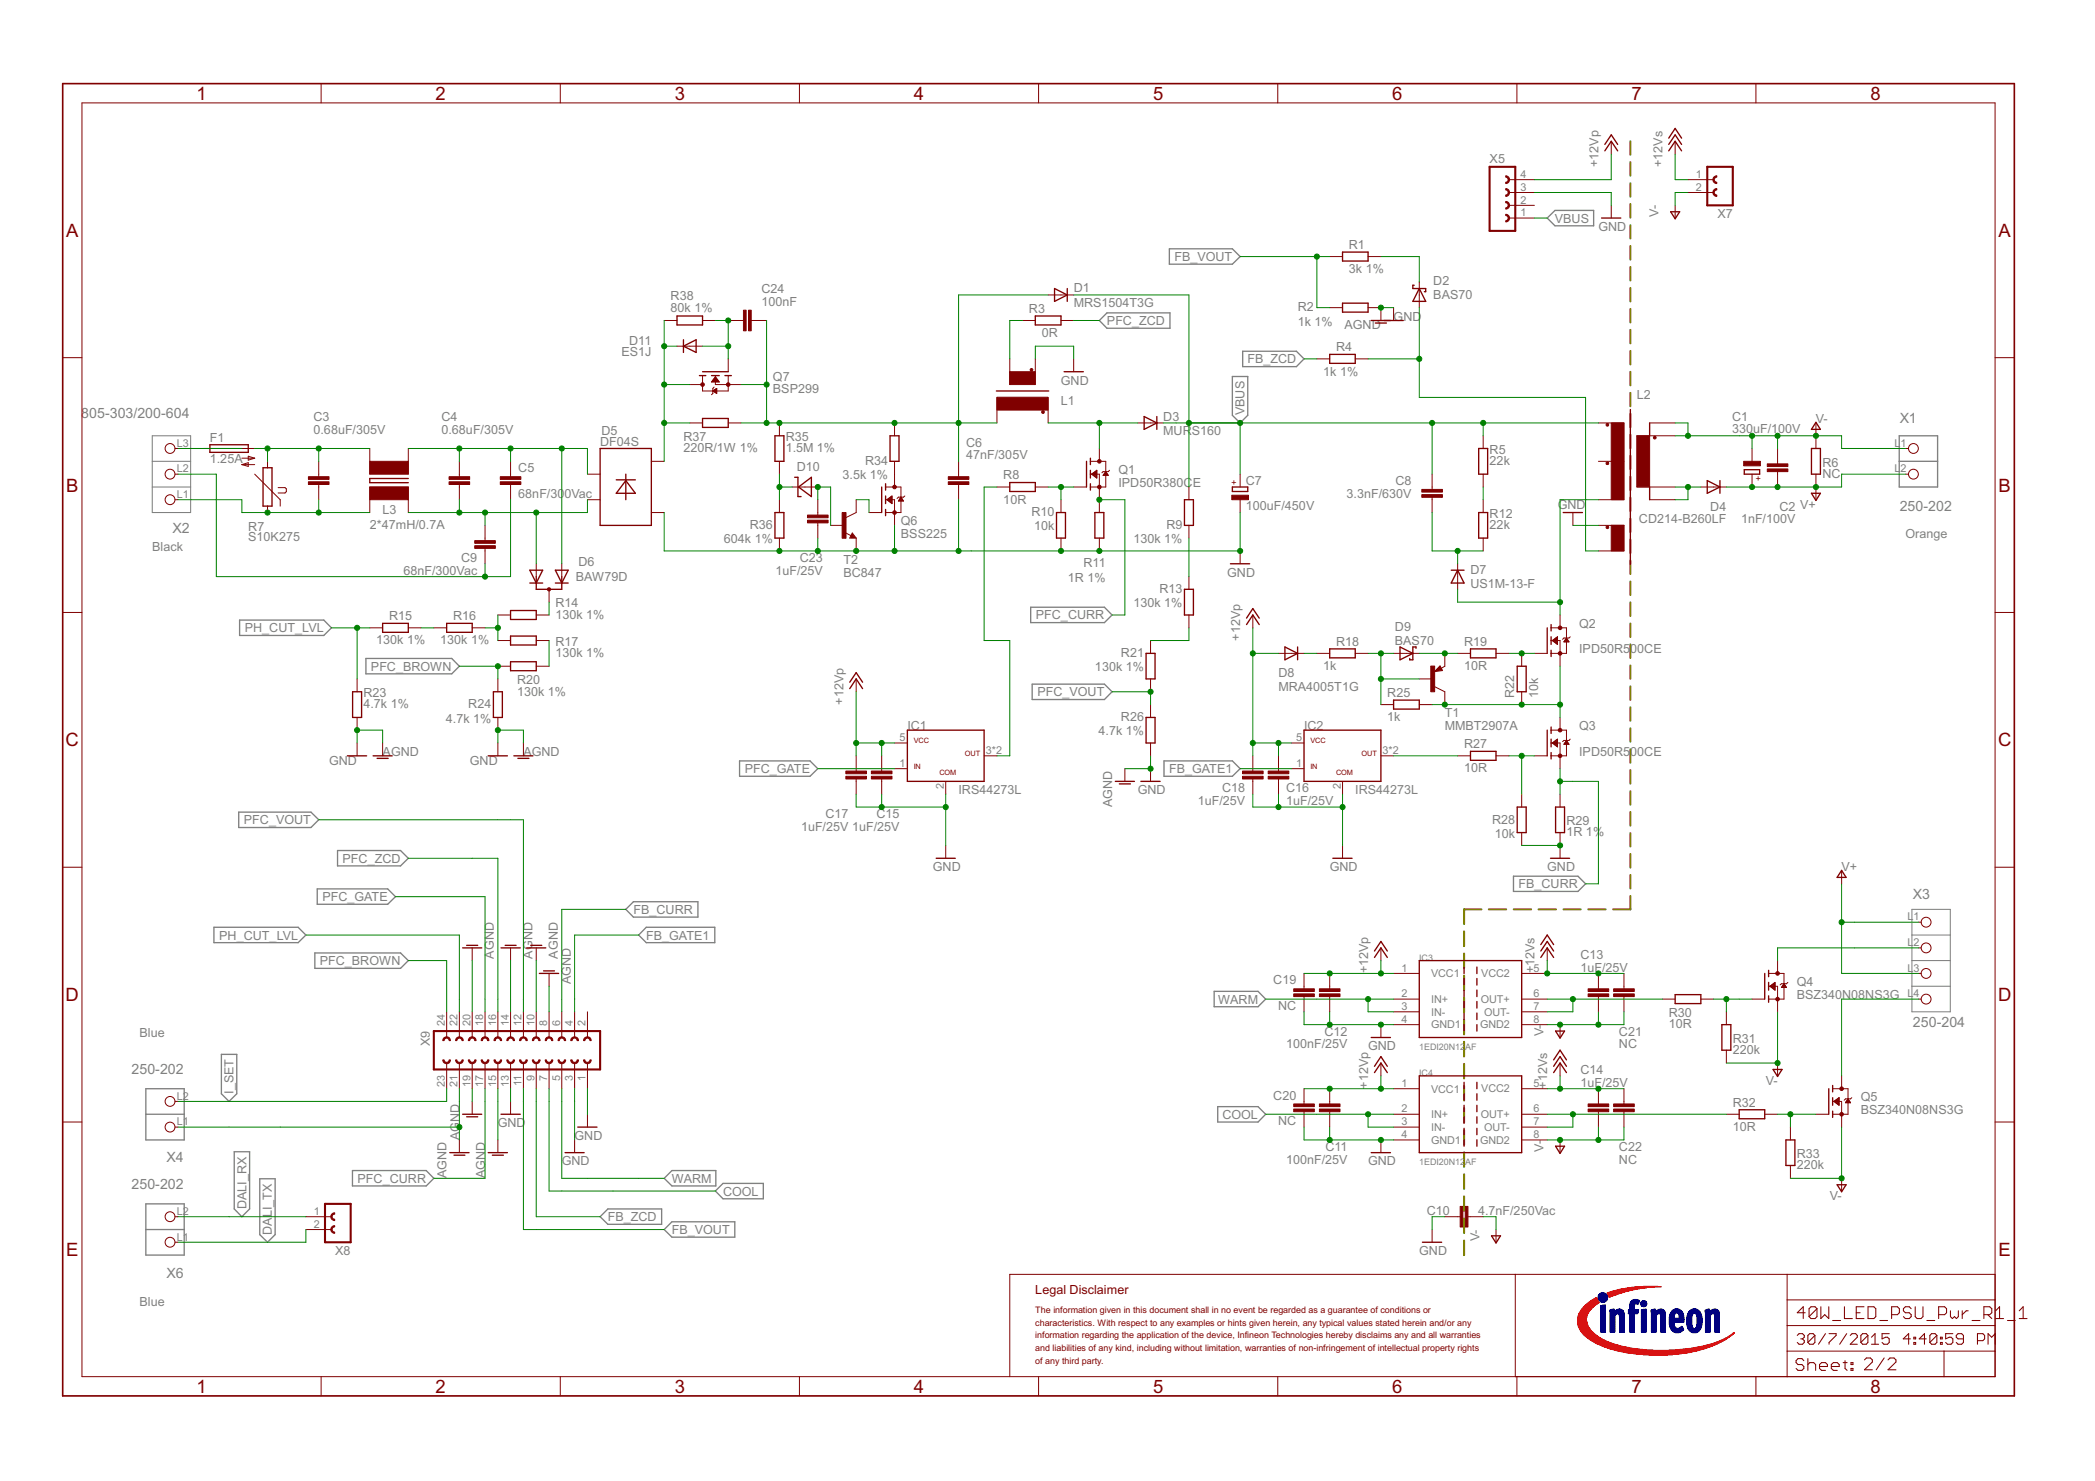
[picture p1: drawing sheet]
<svg xmlns="http://www.w3.org/2000/svg" width="297mm" height="210mm" viewBox="0 0 297 210" stroke-linecap="round" stroke-linejoin="round" font-family="sans-serif">
<defs><g id="words">
<g font-size="2.9" fill="#800000">
<text x="27.8" y="14.2">1</text>
<text x="61.8" y="14.2">2</text>
<text x="95.7" y="14.2">3</text>
<text x="129.6" y="14.2">4</text>
<text x="163.5" y="14.2">5</text>
<text x="197.4" y="14.2">6</text>
<text x="231.3" y="14.2">7</text>
<text x="265.2" y="14.2">8</text>
<text x="9.4" y="33.6">A</text>
<text x="283.4" y="33.6">A</text>
<text x="9.4" y="69.7">B</text>
<text x="283.4" y="69.7">B</text>
<text x="9.3" y="105.8">C</text>
<text x="283.3" y="105.8">C</text>
<text x="9.3" y="141.9">D</text>
<text x="283.3" y="141.9">D</text>
<text x="9.4" y="178">E</text>
<text x="283.4" y="178">E</text>
<text x="27.8" y="197.4">1</text>
<text x="61.8" y="197.4">2</text>
<text x="95.7" y="197.4">3</text>
<text x="129.6" y="197.4">4</text>
<text x="163.5" y="197.4">5</text>
<text x="197.4" y="197.4">6</text>
<text x="231.3" y="197.4">7</text>
<text x="265.2" y="197.4">8</text>
</g>
<g font-size="2.2" fill="#808080">
<text x="11.5" y="59.2">805-303/200-604</text>
<text x="269.3" y="60">X1</text>
<text x="24.5" y="75.6">X2</text>
<text x="269.3" y="72.5">250-202</text>
<text x="271.2" y="127.5">X3</text>
<text x="271.2" y="145.6">250-204</text>
<text x="18.6" y="152.3">250-202</text>
<text x="23.6" y="164.7">X4</text>
<text x="18.6" y="168.6">250-202</text>
<text x="23.6" y="181.1">X6</text>
</g>
<g font-size="2" fill="#808080">
<text x="211.2" y="23.1">X5</text>
<text x="226.6" y="23.7" transform="rotate(-90 226.6 23.7)">+12Vp</text>
<text x="235.7" y="23.7" transform="rotate(-90 235.7 23.7)">+12Vs</text>
<text x="191.2" y="35.3">R1</text>
<text x="220.5" y="31.5">VBUS</text>
<text x="226.6" y="32.7">GND</text>
<text x="235.2" y="30.8" transform="rotate(-90 235.2 30.8)">V-</text>
<text x="243.5" y="30.9">X7</text>
<text x="108" y="41.5">C24</text>
<text x="152.2" y="41.5">D1</text>
<text x="166.5" y="37">FB_VOUT</text>
<text x="191.2" y="38.7">3k 1%</text>
<text x="203.2" y="40.4">D2</text>
<text x="95.1" y="44.2">80k 1%</text>
<text x="95.1" y="42.5">R38</text>
<text x="108" y="43.3">100nF</text>
<text x="145.9" y="44.4">R3</text>
<text x="147.7" y="47.8">0R</text>
<text x="152.2" y="43.4">MRS1504T3G</text>
<text x="157" y="46.1">PFC_ZCD</text>
<text x="184" y="46.2">1k 1%</text>
<text x="184" y="44.1">R2</text>
<text x="190.6" y="46.7">AGND</text>
<text x="197.6" y="45.4">GND</text>
<text x="203.2" y="42.4">BAS70</text>
<text x="88.1" y="50.5">ES1J</text>
<text x="89.2" y="48.9">D11</text>
<text x="109.6" y="54">Q7</text>
<text x="176.9" y="51.5">FB_ZCD</text>
<text x="187.6" y="53.2">1k 1%</text>
<text x="189.4" y="49.8">R4</text>
<text x="44.5" y="59.7">C3</text>
<text x="62.6" y="59.7">C4</text>
<text x="109.6" y="55.8">BSP299</text>
<text x="150.4" y="54.5">GND</text>
<text x="150.4" y="57.4">L1</text>
<text x="164.9" y="59.6">D3</text>
<text x="176.5" y="58.9" transform="rotate(-90 176.5 58.9)">VBUS</text>
<text x="232.1" y="56.5">L2</text>
<text x="245.6" y="59.6">C1</text>
<text x="257.5" y="59.9">V-</text>
<text x="29.8" y="65.7">1.25A</text>
<text x="29.8" y="62.6">F1</text>
<text x="44.5" y="61.5">0.68uF/305V</text>
<text x="62.6" y="61.5">0.68uF/305V</text>
<text x="85.1" y="63.2">DF04S</text>
<text x="85.3" y="61.7">D5</text>
<text x="96.9" y="64.1">220R/1W 1%</text>
<text x="96.9" y="62.5">R37</text>
<text x="111.4" y="64.1">1.5M 1%</text>
<text x="111.4" y="62.5">R35</text>
<text x="122.6" y="65.9">R34</text>
<text x="137" y="65.1">47nF/305V</text>
<text x="137" y="63.3">C6</text>
<text x="164.9" y="61.6">MUR</text>
<text x="169" y="61.6">S160</text>
<text x="211.2" y="65.9">22k</text>
<text x="211.2" y="64.3">R5</text>
<text x="245.6" y="61.4">330uF/100V</text>
<text x="73.5" y="70.6">68nF/30</text>
<text x="73.5" y="66.9">C5</text>
<text x="80" y="70.6">0Vac</text>
<text x="113" y="66.7">D10</text>
<text x="119.5" y="67.9">3.5k 1%</text>
<text x="142.3" y="71.4">10R</text>
<text x="142.3" y="67.9">R8</text>
<text x="158.6" y="69">IPD50R380C</text>
<text x="158.6" y="67.2">Q1</text>
<text x="169.1" y="69">E</text>
<text x="176.6" y="68.7">C7</text>
<text x="190.9" y="70.6">3.3nF/630V</text>
<text x="197.9" y="68.7">C8</text>
<text x="258.4" y="67.7">NC</text>
<text x="258.4" y="66.1">R6</text>
<text x="35.2" y="76.7">S10K275</text>
<text x="35.2" y="75.3">R7</text>
<text x="52.4" y="74.9">2*47mH/0.7A</text>
<text x="54.3" y="72.8">L3</text>
<text x="102.6" y="77">604k 1%</text>
<text x="106.3" y="75">R36</text>
<text x="127.7" y="76.3">BSS225</text>
<text x="127.7" y="74.5">Q6</text>
<text x="146.2" y="73.2">R10</text>
<text x="146.6" y="75.2">10k</text>
<text x="160.7" y="77">130k 1%</text>
<text x="165.4" y="75">R9</text>
<text x="176.6" y="72.3">100uF/450V</text>
<text x="211.2" y="75">22k</text>
<text x="211.2" y="73.4">R12</text>
<text x="220.9" y="72.1">GND</text>
<text x="232.4" y="74.1">CD214-B260LF</text>
<text x="242.5" y="72.4">D4</text>
<text x="246.8" y="74.2">1nF/100V</text>
<text x="252.3" y="72.4">C2 V+</text>
<text x="270.2" y="76.3">Orange</text>
<text x="21.6" y="78.1">Black</text>
<text x="57.2" y="81.4">68nF/300Vac</text>
<text x="65.4" y="79.6">C9</text>
<text x="81.7" y="82.4">BAW79D</text>
<text x="82" y="80.3">D6</text>
<text x="109.9" y="81.4">1uF/25V</text>
<text x="113.4" y="79.6">C23</text>
<text x="119.6" y="81.7">BC847</text>
<text x="119.6" y="79.9">T2</text>
<text x="151.4" y="82.4">1R 1%</text>
<text x="153.6" y="80.4">R11</text>
<text x="174" y="81.7">GND</text>
<text x="208.5" y="83.4">US1M-13-F</text>
<text x="208.5" y="81.4">D7</text>
<text x="34.7" y="89.6">PH_CUT_LVL</text>
<text x="55.2" y="87.9">R15</text>
<text x="64.2" y="87.9">R16</text>
<text x="78.7" y="87.7">130k 1%</text>
<text x="78.7" y="86.1">R14</text>
<text x="146.9" y="87.8">PFC_CURR</text>
<text x="160.7" y="86.1">130k 1%</text>
<text x="164.4" y="84.1">R13</text>
<text x="197.8" y="89.4">D9</text>
<text x="223.9" y="89">Q2</text>
<text x="52.6" y="95.1">PFC_BROWN</text>
<text x="53.3" y="91.3">130k 1%</text>
<text x="62.4" y="91.3">130k 1%</text>
<text x="78.7" y="93.1">130k 1%</text>
<text x="78.7" y="91.5">R17</text>
<text x="155.3" y="95.1">130k 1%</text>
<text x="158.9" y="93.1">R21</text>
<text x="175.8" y="90.8" transform="rotate(-90 175.8 90.8)">+12Vp</text>
<text x="181.3" y="95.9">D8</text>
<text x="187.6" y="95">1k</text>
<text x="189.4" y="91.5">R18</text>
<text x="197.8" y="91.4">BAS70</text>
<text x="207.6" y="95">10R</text>
<text x="207.6" y="91.5">R19</text>
<text x="223.9" y="92.6">IPD50R500CE</text>
<text x="51.5" y="100.4">4.7k 1%</text>
<text x="51.5" y="98.8">R23</text>
<text x="66.4" y="100.4">R24</text>
<text x="73.3" y="98.6">130k 1%</text>
<text x="73.3" y="97">R20</text>
<text x="119.6" y="99.9" transform="rotate(-90 119.6 99.9)">+12Vp</text>
<text x="147.1" y="98.7">PFC_VOUT</text>
<text x="181.3" y="97.9">MRA4005T1G</text>
<text x="196.7" y="98.8">R25</text>
<text x="204.9" y="101.7">T1</text>
<text x="214.7" y="99" transform="rotate(-90 214.7 99)">R22</text>
<text x="218.1" y="99" transform="rotate(-90 218.1 99)">10k</text>
<text x="54.3" y="107.1">AGND</text>
<text x="63.2" y="102.4">4.7k 1%</text>
<text x="74.2" y="107.1">AGND</text>
<text x="128.6" y="103.5">I</text>
<text x="129.1" y="103.5">C1</text>
<text x="155.8" y="104.2">4.7k 1%</text>
<text x="158.9" y="102.2">R26</text>
<text x="184.9" y="103.5">I</text>
<text x="185.4" y="103.5">C2</text>
<text x="196.7" y="102.2">1k</text>
<text x="204.9" y="103.5">MMBT2907A</text>
<text x="207.6" y="106">R27</text>
<text x="223.9" y="107.1">IPD50R500CE</text>
<text x="223.9" y="103.5">Q3</text>
<text x="46.7" y="108.4">GND</text>
<text x="66.6" y="108.4">GND</text>
<text x="105.6" y="109.6">PFC_GATE</text>
<text x="135.9" y="112.6">IRS44273L</text>
<text x="161.3" y="112.6">GND</text>
<text x="165.8" y="109.6">FB_GATE1</text>
<text x="173.3" y="112.3">C18</text>
<text x="182.4" y="112.3">C16</text>
<text x="192.2" y="112.6">IRS44273L</text>
<text x="207.6" y="109.5">10R</text>
<text x="34.6" y="116.8">PFC_VOUT</text>
<text x="113.6" y="117.7">1uF/25V 1uF/25V</text>
<text x="117" y="115.9">C17</text>
<text x="124.3" y="115.9">C15</text>
<text x="157.7" y="114.4" transform="rotate(-90 157.7 114.4)">AGND</text>
<text x="169.8" y="114.1">1uF/25V</text>
<text x="182.4" y="114.1">1uF/25V</text>
<text x="211.6" y="116.7">R28</text>
<text x="211.9" y="118.7">10k</text>
<text x="222.1" y="118.6">1R 1%</text>
<text x="222.1" y="116.9">R29</text>
<text x="48.6" y="122.3">PFC_ZCD</text>
<text x="132.3" y="123.5">GND</text>
<text x="188.5" y="123.5">GND</text>
<text x="215.3" y="125.9">FB_CURR</text>
<text x="219.4" y="123.5">GND</text>
<text x="261.1" y="123.5">V+</text>
<text x="45.7" y="127.7">PFC_GATE</text>
<text x="89.8" y="129.5">FB_CURR</text>
<text x="31.1" y="133.2">PH_CUT_LVL</text>
<text x="45.3" y="136.8">PFC_BROWN</text>
<text x="70" y="135.9" transform="rotate(-90 70 135.9)">AGND</text>
<text x="75.5" y="135.9" transform="rotate(-90 75.5 135.9)">AGND</text>
<text x="79.1" y="135.9" transform="rotate(-90 79.1 135.9)">AGND</text>
<text x="91.6" y="133.2">FB_GATE1</text>
<text x="194" y="138" transform="rotate(-90 194 138)">+12Vp</text>
<text x="217.6" y="138" transform="rotate(-90 217.6 138)">+12Vs</text>
<text x="224.1" y="137.7">1uF/25V</text>
<text x="224.1" y="135.9">C13</text>
<text x="80.9" y="139.5" transform="rotate(-90 80.9 139.5)">AGND</text>
<text x="172.7" y="142.2">WARM</text>
<text x="180.5" y="139.5">C19</text>
<text x="181.2" y="143.1">NC</text>
<text x="254.8" y="141.6">BSZ340N08NS3G</text>
<text x="254.8" y="139.8">Q4</text>
<text x="19.8" y="147">Blue</text>
<text x="61" y="148.3" transform="rotate(-90 61 148.3)">X9</text>
<text x="182.3" y="148.6">100nF/25V</text>
<text x="187.8" y="146.8">C12</text>
<text x="194" y="148.9">GND</text>
<text x="218.8" y="146.9" transform="rotate(-90 218.8 146.9)">V-</text>
<text x="229.5" y="148.6">NC</text>
<text x="229.5" y="146.8">C21</text>
<text x="236.6" y="145.8">10R</text>
<text x="236.6" y="144.2">R30</text>
<text x="245.7" y="149.4">220k</text>
<text x="245.7" y="147.8">R31</text>
<text x="33.1" y="155" transform="rotate(-90 33.1 155)">I_SET</text>
<text x="180.5" y="155.8">C20</text>
<text x="194" y="154.3" transform="rotate(-90 194 154.3)">+12Vp</text>
<text x="219.4" y="154.3" transform="rotate(-90 219.4 154.3)">+12Vs</text>
<text x="224.1" y="154">1uF/25V</text>
<text x="224.1" y="152.2">C14</text>
<text x="250.4" y="153.8">V-</text>
<text x="65.1" y="161.6" transform="rotate(-90 65.1 161.6)">AGND</text>
<text x="70.6" y="159.7">GND</text>
<text x="81.5" y="161.6">GND</text>
<text x="173.3" y="158.6">COOL</text>
<text x="181.2" y="159.5">NC</text>
<text x="245.7" y="160.3">10R</text>
<text x="245.7" y="156.9">R32</text>
<text x="263.8" y="157.9">BSZ340N08NS3G</text>
<text x="263.8" y="156.1">Q5</text>
<text x="50.7" y="167.6">PFC_CURR</text>
<text x="63.3" y="167" transform="rotate(-90 63.3 167)">AGND</text>
<text x="68.8" y="167" transform="rotate(-90 68.8 167)">AGND</text>
<text x="79.7" y="165.2">GND</text>
<text x="95.3" y="167.6">WARM</text>
<text x="182.3" y="164.9">100nF/25V</text>
<text x="187.9" y="163.1">C11</text>
<text x="194" y="165.2">GND</text>
<text x="218.8" y="163.2" transform="rotate(-90 218.8 163.2)">V-</text>
<text x="229.5" y="164.9">NC</text>
<text x="229.5" y="163.1">C22</text>
<text x="254.8" y="165.7">220k</text>
<text x="254.8" y="164.1">R33</text>
<text x="34.9" y="171.4" transform="rotate(-90 34.9 171.4)">DALI_RX</text>
<text x="86.2" y="173.1">FB_ZCD</text>
<text x="102.5" y="169.4">COOL</text>
<text x="202.3" y="172.2">C10</text>
<text x="209.6" y="172.2">4.7nF/250Vac</text>
<text x="259.4" y="170.1">V-</text>
<text x="38.6" y="175" transform="rotate(-90 38.6 175)">DALI_TX</text>
<text x="47.5" y="177.9">X8</text>
<text x="95.3" y="174.9">FB_VOUT</text>
<text x="201.2" y="177.9">GND</text>
<text x="209.8" y="175.9" transform="rotate(-90 209.8 175.9)">V-</text>
<text x="19.8" y="185.1">Blue</text>
</g>
<text font-size="2" fill="#800000" x="146.8" y="183.3">Legal Disclaimer</text>
<g font-size="1.7" fill="#808080">
<text x="215.6" y="28.8">2</text>
<text x="215.6" y="27">3</text>
<text x="215.6" y="25.2">4</text>
<text x="240.4" y="25.2">1</text>
<text x="240.4" y="27">2</text>
<text x="215.6" y="30.7">1</text>
<text x="25.1" y="63.3">L3</text>
<text x="268.6" y="63.3">L</text>
<text x="269.5" y="63.3">1</text>
<text x="25.1" y="66.9">L2</text>
<text x="25.1" y="70.6">L1</text>
<text x="268.6" y="66.9">L</text>
<text x="269.5" y="66.9">2</text>
<text x="127.5" y="105.1">5</text>
<text x="139.8" y="106.9">3*2</text>
<text x="183.8" y="105.1">5</text>
<text x="196" y="106.9">3*2</text>
<text x="127.5" y="108.7">1</text>
<text x="133.8" y="111.8" transform="rotate(-90 133.8 111.8)">2</text>
<text x="183.8" y="108.7">1</text>
<text x="190.1" y="111.8" transform="rotate(-90 190.1 111.8)">2</text>
<text x="270.4" y="130.5">L</text>
<text x="271.3" y="130.5">1</text>
<text x="198.7" y="137.7">1</text>
<text x="217.4" y="137.7">5</text>
<text x="270.4" y="137.7">L</text>
<text x="270.4" y="134.1">L</text>
<text x="271.3" y="137.7">3</text>
<text x="271.3" y="134.1">2</text>
<text x="198.7" y="141.3">2</text>
<text x="198.7" y="143.2">3</text>
<text x="202.9" y="138.5">VCC1</text>
<text x="202.9" y="142.1">IN+</text>
<text x="202.9" y="144">IN-</text>
<text x="209.9" y="142.1">OUT+</text>
<text x="210" y="138.5">VCC2</text>
<text x="210.4" y="143.9">OUT-</text>
<text x="217.4" y="141.3">6</text>
<text x="217.4" y="143.2">7</text>
<text x="270.4" y="141.3">L</text>
<text x="271.3" y="141.3">4</text>
<text x="63.1" y="145.4" transform="rotate(-90 63.1 145.4)">24</text>
<text x="64.9" y="145.4" transform="rotate(-90 64.9 145.4)">22</text>
<text x="66.7" y="145.4" transform="rotate(-90 66.7 145.4)">20</text>
<text x="68.5" y="145.4" transform="rotate(-90 68.5 145.4)">18</text>
<text x="70.3" y="145.4" transform="rotate(-90 70.3 145.4)">16</text>
<text x="72.1" y="145.4" transform="rotate(-90 72.1 145.4)">14</text>
<text x="74" y="145.4" transform="rotate(-90 74 145.4)">12</text>
<text x="75.8" y="145.4" transform="rotate(-90 75.8 145.4)">10</text>
<text x="77.6" y="145.4" transform="rotate(-90 77.6 145.4)">8</text>
<text x="79.4" y="145.4" transform="rotate(-90 79.4 145.4)">6</text>
<text x="81.2" y="145.4" transform="rotate(-90 81.2 145.4)">4</text>
<text x="83" y="145.4" transform="rotate(-90 83 145.4)">2</text>
<text x="198.7" y="145">4</text>
<text x="202.9" y="145.8">GND1</text>
<text x="209.8" y="145.8">GND2</text>
<text x="217.4" y="145">8</text>
<text x="25.1" y="155.9">L2</text>
<text x="63.1" y="154" transform="rotate(-90 63.1 154)">23</text>
<text x="64.9" y="154" transform="rotate(-90 64.9 154)">21</text>
<text x="66.7" y="154" transform="rotate(-90 66.7 154)">19</text>
<text x="68.5" y="154" transform="rotate(-90 68.5 154)">17</text>
<text x="70.3" y="154" transform="rotate(-90 70.3 154)">15</text>
<text x="72.1" y="154" transform="rotate(-90 72.1 154)">13</text>
<text x="74" y="153.9" transform="rotate(-90 74 153.9)">11</text>
<text x="75.8" y="153.2" transform="rotate(-90 75.8 153.2)">9</text>
<text x="77.6" y="153.2" transform="rotate(-90 77.6 153.2)">7</text>
<text x="79.4" y="153.2" transform="rotate(-90 79.4 153.2)">5</text>
<text x="81.2" y="153.2" transform="rotate(-90 81.2 153.2)">3</text>
<text x="83" y="153.2" transform="rotate(-90 83 153.2)">1</text>
<text x="198.7" y="154">1</text>
<text x="202.9" y="154.8">VCC1</text>
<text x="210" y="154.8">VCC2</text>
<text x="217.4" y="154">5</text>
<text x="25.1" y="159.5">L1</text>
<text x="198.7" y="157.7">2</text>
<text x="198.7" y="159.5">3</text>
<text x="198.7" y="161.3">4</text>
<text x="202.9" y="158.5">IN+</text>
<text x="202.9" y="160.3">IN-</text>
<text x="209.9" y="158.5">OUT+</text>
<text x="210.4" y="160.3">OUT-</text>
<text x="217.4" y="157.7">6</text>
<text x="217.4" y="159.5">7</text>
<text x="217.4" y="161.3">8</text>
<text x="202.9" y="162.1">GND1</text>
<text x="209.8" y="162.1">GND2</text>
<text x="25.1" y="172.2">L2</text>
<text x="44.5" y="172.2">1</text>
<text x="25.1" y="175.8">L1</text>
<text x="44.5" y="174">2</text>
</g>
<g font-size="1.4" fill="#800000">
<text x="175.4" y="68.7" transform="rotate(-90 175.4 68.7)">+</text>
<text x="249.7" y="68.2" transform="rotate(-90 249.7 68.2)">+</text>
<text x="146.8" y="186.1">The information given in this document shall in no event be regarded as a guarantee of conditions or</text>
<text x="146.8" y="187.9">characteristics. With respect to any examples or hints given herein, any typical values stated herein and/or any</text>
<text x="146.8" y="189.7">information regarding the application of the device, Infineon Technologies hereby disclaims any and all warranties</text>
<text x="146.8" y="191.5">and liabilities of any kind, including without limitation, warranties of non-infringement of intellectual property rights</text>
<text x="146.8" y="193.3">of any third party.</text>
</g>
<g font-size="1.4" fill="#808080">
<text x="201.2" y="136.2">I</text>
<text x="201.6" y="136.2">C3</text>
<text x="201.2" y="148.9">1EDI20N12</text>
<text x="207.7" y="148.9">AF</text>
<text x="201.2" y="152.5">IC4</text>
<text x="201.2" y="165.2">1EDI20N12</text>
<text x="207.7" y="165.2">AF</text>
</g>
<g font-size="1.2" fill="#800000">
<text x="129.6" y="105.3">VCC</text>
<text x="136.8" y="107.1">OUT</text>
<text x="185.8" y="105.3">VCC</text>
<text x="193.1" y="107.1">OUT</text>
<text x="129.6" y="108.9">IN</text>
<text x="133.2" y="109.8">COM</text>
<text x="185.8" y="108.9">IN</text>
<text x="189.4" y="109.8">COM</text>
</g>
</g></defs>
<g fill="none" stroke="#808000" stroke-width=".3">
<path d="M231.2 20v1.9M231.2 23v1.9M231.2 26v1.9M231.2 28.9v1.9M231.2 31.9v1.9M231.2 34.9v1.9M231.2 37.8v2M231.2 40.8v1.9M231.2 43.8v1.9M231.2 46.8v1.9M231.2 49.7v1.9M231.2 52.7v1.9"/>
<path d="M231.2 55.7v1.9M231.2 58.7v1.9M231.2 61.6v1.9M231.2 64.6v1.9M231.2 67.6v1.9M231.2 70.5v1.9M231.2 73.5v1.9M231.2 76.5v1.9M231.2 79.5v1.8M231.2 82.4v1.9M231.2 85.4v1.9M231.2 88.4v1.9"/>
<path d="M231.2 91.3v1.9M231.2 94.3v1.9M231.2 97.3v1.9M231.2 100.2v2M231.2 103.2v1.9M231.2 106.2v1.9M231.2 109.2v1.9M231.2 112.1v1.9M231.2 115.1v1.9M231.2 118.1v1.9M207.6 132v2.1M207.6 135.1v2.1"/>
<path d="M207.6 138.3v2M210 128.9h-2.4v2.1M211.1 128.9h2.5M214.6 128.9h2.5M218.1 128.9h2.5M221.7 128.9h2.4M225.2 128.9h2.4M231.2 121.1v1.9M231.2 124v1.9M231.2 127v1.9h-2.5M207.6 141.4v2.1M207.6 144.5v2.1"/>
<path d="M207.6 147.7v2M207.6 150.8v2M207.6 153.9v2.1M207.6 157.1v2M207.6 160.2v2M207.6 163.3v2.1M207.6 166.4v2.1M207.6 169.6v2M207.6 172.7v2.1M207.6 175.8v2.1"/>
</g>
<path d="M21.6 61.8h5.4v10.8h-5.4zM21.6 69h5.4M21.6 65.4h5.4M271.1 128.9h5.4v14.5h-5.4zM271.1 132.5h5.4M271.1 136.1h5.4M271.1 139.8h5.4" fill="none" stroke="#808080" stroke-width=".15"/>
<g fill="none" stroke="#808080" stroke-width=".19">
<path d="M165.8 35.3h8.9l1.1 1.1-1.1 1h-8.9zM219.4 30.9l1.1-1.1h5.5v2.2h-5.5zM157 44.3h8.9v2.2h-8.9l-1.1-1.1zM174.7 53.4h2.2v5.5l-1.1 1-1.1-1zM176.2 49.8h7.6l1.1 1.1-1.1 1.1h-7.6zM269.3 61.8h5.4v7.2h-5.4zM269.3 65.4h5.4M34 87.9h11.9l1.1 1.1-1.1 1.1h-11.9zM51.9 93.3h12.2l1 1.1-1 1.1h-12.2zM146.1 86.1h10.5l1.1 1.1-1.1 1h-10.5zM146.3 97h10.3l1.1 1-1.1 1.1h-10.3zM33.8 115.1h10.3l1.1 1.1-1.1 1.1h-10.3z"/>
<path d="M104.9 107.8h10l1.1 1.1-1.1 1.1h-10zM165 107.8h9.7l1.1 1.1-1.1 1.1h-9.7zM30.3 131.4h12l1.1 1.1-1.1 1.1h-12zM44.6 135.1h12.2l1.1 1-1.1 1.1h-12.2zM45 126h10l1.1 1.1-1.1 1.1h-10zM47.9 120.5h8.9l1.1 1.1-1.1 1.1h-8.9zM89.8 127.8h9.2v2.2h-9.2l-1.1-1.1zM91.6 131.4h9.7v2.2h-9.7l-1-1.1zM214.6 124.2h9.1l1.1 1.1-1.1 1h-9.1zM20.7 154.3h5.4v7.3h-5.4zM20.7 157.9h5.4M31.4 149.4h2.2v5.6l-1.1 1.1-1.1-1.1z"/>
<path d="M172.1 140.5h6.3l1.1 1.1-1.1 1.1h-6.3zM172.7 156.8h5.7l1.1 1.1-1.1 1.1h-5.7zM20.7 170.6h5.4v7.3h-5.4zM20.7 174.3h5.4M33.2 163.2h2.2v8.1l-1.1 1.1-1.1-1.1zM36.8 167.1h2.2v7.9l-1.1 1.1-1.1-1.1zM50 165.9h10.4l1.1 1.1-1.1 1.1h-10.4zM85.1 172.4l1.1-1.1h7.6v2.2h-7.6zM94.2 167l1.1-1.1h6.2v2.2h-6.2zM94.2 174.3l1.1-1.1h8.9v2.1h-8.9zM101.4 168.8l1.1-1.1h5.7v2.2h-5.7z"/>
</g>
<g fill="none" stroke="#800000" stroke-width=".14">
<path d="M11.6 14.6h271.3v180.5h-271.3zM45.5 11.9v2.7M79.4 11.9v2.7M113.3 11.9v2.7M147.3 11.9v2.7M181.2 11.9v2.7M215.1 11.9v2.7M249 11.9v2.7M188.5 36.4h1.9M194 36.4h1.8M201.2 40v3.6M213.9 30.9h3.7"/>
<path d="M213.9 29.1h3.7M213.9 27.3h3.7M213.9 25.5h3.7M228.5 20v1.8M228.5 29.1v1.8M237.5 20v1.8M237.5 29.1v1.8M239.3 27.3h3.7M239.3 25.5h3.7M8.9 50.7h2.7M94.2 45.4h1.8M96 49.1h3.6"/>
<path d="M97.8 59.9h1.8M97.8 54.5h1.8M99.6 45.4h1.8M99.6 53.2v2.2h3.7v-2.2M100.9 54.1h1M101 54h.9M101 53.9h.8M101.1 55.4l.5-.3v.7zM101.1 53.8h.7M101.2 53.8h.5M101.2 55.5h.4M101.2 55.3h.4"/>
<path d="M101.2 53.7h.4M101.2 54.9l-.1 .2v.7l-.2 .1M101.3 53.6h.3M101.3 55.6h.3M101.3 55.2h.3M101.3 53.6h.2M101.4 53.5h.1M101.4 55.6h.2M101.4 53.2v1.3h3.7M101.4 55.2h.2M101.4 53.4l.6 .7h-1.1zM101.5 55.7h.1"/>
<path d="M101.5 55.1h.1M103.3 45.4h2.1M103.3 59.9h1.8M103.3 50.9v1.8M106.5 45.4h2.2M110.5 59.9v1.9M126.8 59.9v1.9M141.4 56.3v3.6M143.2 50.9v3.6M145 45.4h1.8M146.8 50.9v3.6M148.6 56.3v3.6"/>
<path d="M148.6 41.8h3.6M150.4 45.4h1.8M152.2 50.9v1.8M161.3 59.9h3.6M186.7 50.9h1.8M188.5 43.6h1.9M192.2 50.9h1.8M194 43.6h1.8v1.8M197.6 43.6v1.8M226.6 59.9h3.7M233.9 59.9h3.6M257.5 59.9v3.7"/>
<path d="M282.9 50.7h2.7M24.8 63.6h.4M24.8 70.8h.4M24.8 67.2h.4M28.9 63.6h7.2M34.3 64.9h1.8M34.3 65.8l.9-.2v.5zM34.3 65.8h1.8M35.2 64.7l.9 .2-.9 .3zM36.1 67.2l3.6 3.6v.9M37.9 65.4v.9M37.9 71.7v.9"/>
<path d="M39.4 69.1h1l.2 .2v.4l-.2 .2h-1M45.2 65.4v2.2M45.2 68.6v2.2M52.4 63.6v3.6M52.4 69v3.6M57.9 63.6v3.6M57.9 69v3.6M65.1 65.4v2.2M65.1 68.6v2.2M68.8 74.5v2.1M68.8 77.7v2.2M72.4 65.4v2.2"/>
<path d="M72.4 68.6v2.2M76 79.9v1.8M79.7 79.9v1.8M83.3 70.8h1.8M83.3 67.2h1.8M92.4 65.4h1.8M92.4 72.6h1.8M110.5 65.4v1.8M110.5 70.8v1.8M110.5 76.3v1.8M112.3 69h3.7M116 70.8v2.2"/>
<path d="M116 74.1v2.2M117.8 74.5h1.8M119.8 75.5l.9 .4M120.8 75.5l.6 .8h-.9zM121.4 70.8v1.8l-1.5 .8M121.4 76.3v1.8M123.2 72.6h1.8M125.6 69h2.1v3.6h-2.1M125.6 70.8h1.2v3.7M125.8 70.8l.7-.5v1.1zM125.8 70.9h.7M125.9 70.7h.6"/>
<path d="M125.9 71h.6M126 70.7h.5M126 71.1h.5M126.1 70.6h.4M126.2 71.1h.3M126.2 70.5h.3M126.3 71.2h.2M126.3 70.4h.2M126.3 71.3h.2M126.4 70.4h.1M126.4 71.4h.1M126.8 65.4v3.6"/>
<path d="M127.4 71h.7M127.4 70.9h.6M127.5 70.8h.5M127.6 70.7h.3M127.7 70.6h.1M127.7 70.5h.1M127.7 70.5l.4 .5h-.7zM128.3 70.3l-.2 .2h-.7l-.2 .2M135.9 65.4v2.2M135.9 68.6v2.2M141.4 69h1.8M146.8 69h1.8"/>
<path d="M150.4 70.8v1.8M150.4 76.3v1.8M152.2 69h1.9M154.6 67.2h1.3v5.4M154.6 65.4h2.2v3.6h-2.2M154.9 67.3h.6M154.9 67.1h.6M155 67.4h.5M155 67h.5M155.1 67h.4M155.1 67.4h.4M155.2 66.9h.3"/>
<path d="M155.2 67.5h.3M155.3 67.6h.2M155.3 66.8h.2M155.4 67.7h.1M155.4 66.7h.1M155.5 67.7h.1M155.5 66.7h.1M155.5 66.7l-.7 .5 .7 .6M155.5 66.7v1.1M155.9 63.6v1.8M155.9 76.3v1.8M156.4 67.4h.7"/>
<path d="M156.5 67.3h.6M156.5 67.2h.5M156.6 67.1h.4M156.6 67h.3M156.7 67h.2M156.7 66.9h.1M156.8 66.8l.3 .6h-.7zM157.3 66.7l-.2 .1h-.7l-.2 .2M168.6 69v1.8M168.6 74.5v1.8M175.8 67.2v1.8M175.8 70.8v1.8"/>
<path d="M175.8 78.1v1.8M203.1 67.2v2.2M203.1 70.5v2.1M206.7 79.9v3.6M210.3 61.8v1.8M210.3 67.2v1.8M210.3 70.8v1.8M210.3 76.3v1.8M223 72.6v1.9M226.6 70.8h3.7M226.6 65.4h3.7M226.6 78.1h3.7"/>
<path d="M226.6 74.5h3.7M232.1 69h5.4M232.1 61.8h5.4M233.9 70.8h3.6M241.2 69h3.6M248.4 63.6v1.8M248.4 67.2v1.8M252 63.6v2.1M252 66.8v2.2M257.5 67.2v3.6M270.2 63.6h.4M270.2 67.2h.4"/>
<path d="M8.9 86.8h2.7M50.6 96.2v1.8M52.4 89h1.9M57.9 89h1.8M61.5 89h1.8M67 89h1.8M70.6 87.2h1.8M70.6 90.8h1.8M70.6 94.4h1.8M70.6 96.2v1.8M76 87.2h1.9M76 90.8h1.9"/>
<path d="M76 94.4h1.9M77.9 83.5v1.8M121.4 96.2v1.8M163.1 90.8v1.8M163.1 96.2v1.8M163.1 99.9v1.8M168.6 81.7v1.8M168.6 87.2v1.8M177.6 87.2v1.8M181.3 92.6h3.6M186.7 92.6h1.8M192.2 92.6h1.8"/>
<path d="M195.8 99.9h1.8M197.6 92.6h3.6M201.2 96.2h1.9M201.2 99.9h1.9M203.4 97.3l1.5 .7v1.9M204.2 94.4l.3 .6-1.1 .2zM204.9 92.6v1.8l-.6 .3M206.7 92.6h1.8M212.1 92.6h1.8M215.8 92.6v1.8M215.8 98v1.9M217.6 92.6h1.8"/>
<path d="M219.9 90.8h1.3v3.6M219.9 89h2.2v3.6h-2.2M220.1 90.8l.7-.5v1zM220.1 90.8h.7M220.2 90.7h.6M220.2 90.9h.6M220.3 90.6h.5M220.3 91h.5M220.4 90.6h.4M220.4 91h.4M220.5 90.5h.3M220.5 91.1h.3"/>
<path d="M220.6 90.4h.2M220.6 91.2h.2M220.7 90.3h.1M220.7 91.3h.1M220.8 90.3h.1M221.2 87.2v1.8M221.7 91h.7M221.8 90.9h.6M221.8 90.8h.5M221.9 90.7h.4M222 90.6h.2M222.1 90.5h.1"/>
<path d="M222.1 90.4l.4 .6h-.8zM222.6 90.3l-.1 .1h-.8l-.1 .2M282.9 86.8h2.7M50.6 101.7v1.8M50.6 105.3v1.8M54.3 105.3v1.8M70.6 101.7v1.8M70.6 105.3v1.8M74.2 105.3v1.8M121.4 107.1v2.2M121.4 110.4v2.2M125 107.1v2.2"/>
<path d="M125 110.4v2.2M126.8 108.9h1.9M126.8 105.3h1.9M134.1 110.7v1.9M134.1 119.8v1.8M139.5 107.1h1.9M159.5 108.9v1.8M163.1 105.3v1.8M163.1 108.9v1.8M177.6 107.1v2.2M177.6 110.4v2.2M181.3 107.1v2.2"/>
<path d="M181.3 110.4v2.2M183.1 108.9h1.8M183.1 105.3h1.8M190.4 110.7v1.9M190.4 119.8v1.8M195.8 107.1h1.8M206.7 107.1h1.8M212.1 107.1h1.8M215.8 112.6v1.8M215.8 118v1.8M217.6 107.1h1.8M219.9 105.3h1.3v3.6"/>
<path d="M219.9 103.5h2.2v3.6h-2.2M220.1 105.3l.7-.5v1.1zM220.2 105.4h.6M220.2 105.2h.6M220.3 105.5h.5M220.3 105.1h.5M220.4 105.5h.4M220.4 105.1h.4M220.5 105.6h.3M220.5 105h.3M220.6 105.7h.2M220.6 104.9h.2"/>
<path d="M220.7 105.8h.1M220.7 104.8h.1M220.8 105.8h.1M221.2 101.7v1.8M221.2 112.6v1.8M221.2 118v3.6M221.8 105.5h.6M221.8 105.4h.6M221.9 105.3h.4M221.9 105.2h.4M222 105.1h.2M222.1 105h.1"/>
<path d="M222.1 104.9l.4 .6h-.8zM222.6 104.8l-.1 .1h-.8l-.1 .2M8.9 122.9h2.7M67 134.3v1.8M72.4 134.3v1.8M76 134.3v1.8M77.9 138v1.8M184.9 138v2.1M188.5 138v2.1M195.8 134.3v1.8M197.6 138h3.6M215.8 138h3.6"/>
<path d="M219.4 134.3v1.8M226.6 138v2.1M230.3 138v2.1M250.8 138h2.1v3.6h-2.1M250.8 139.8h1.2v3.6M251 139.8h.7M251 139.8l.7-.6v1.1zM251.1 139.7h.6M251.1 139.9h.6M251.2 139.6h.5M251.2 140h.5M251.3 139.5h.4"/>
<path d="M251.4 139.5h.3M251.5 139.4h.2M251.6 139.3h.1M252 136.1v1.9M252.6 139.8h.6M252.7 139.8h.5M252.8 139.7h.3M252.8 139.6h.3M252.9 139.5h.1M252.9 139.4l.4 .6h-.7zM253.5 139.2l-.2 .2h-.7l-.2 .2M261.1 123.4v1.9"/>
<path d="M272 138h.4M272 134.3h.4M272 130.7h.4M282.9 122.9h2.7M8.9 159h2.7M24.8 159.7h.4M24.8 156.1h.4M63.3 143.4v3.6M63.3 150.7v3.6M65.1 143.4v3.6M65.1 150.7v3.6M67 143.4v3.6"/>
<path d="M67 150.7v3.6M67 156.1v1.8M68.8 143.4v3.6M68.8 150.7v3.6M70.6 143.4v3.6M70.6 150.7v3.6M72.4 143.4v3.6M72.4 150.7v3.6M72.4 156.1v1.8M74.2 143.4v3.6M74.2 150.7v3.6M76 143.4v3.6"/>
<path d="M76 150.7v3.6M77.9 143.4v3.6M77.9 150.7v3.6M79.7 143.4v3.6M79.7 150.7v3.6M81.5 143.4v3.6M81.5 150.7v3.6M83.3 143.4v3.6M83.3 150.7v3.6M83.3 157.9v1.8M184.9 141.2v2.2M184.9 154.3v2.2"/>
<path d="M184.9 157.6v2.1M188.5 141.2v2.2M188.5 154.3v2.2M188.5 157.6v2.1M195.8 145.2v1.8M195.8 150.7v1.8M197.6 157.9h3.6M197.6 141.6h3.6M197.6 143.4h3.6M197.6 145.2h3.6M197.6 154.3h3.6M197.6 159.7h3.6"/>
<path d="M215.8 157.9h3.6M215.8 141.6h3.6M215.8 143.4h3.6M215.8 145.2h3.6M215.8 154.3h3.6M215.8 159.7h3.6M221.2 145.2v1.8M221.2 150.7v1.8M226.6 141.2v2.2M226.6 154.3v2.2M226.6 157.6v2.1M230.3 141.2v2.2"/>
<path d="M230.3 154.3v2.2M230.3 157.6v2.1M235.7 141.6h1.8M241.2 141.6h1.8M244.8 157.9h1.8M244.8 143.4v1.8M244.8 148.8v1.9M248.4 141.6h1.8M250.2 157.9h1.8M251.4 140.1h.3M251.4 140.2h.3M251.5 140.2h.2"/>
<path d="M251.7 140.3h.1M252 150.7v1.8M253.9 159.7v1.9M257.5 157.9h1.8M259.8 154.3h2.2v3.6h-2.2M259.8 156.1h1.3v3.6M260 156.1l.8-.5v1.1zM260 156.1h.8M260.1 156h.7M260.1 156.2h.7M260.2 156h.6M260.2 156.3h.6"/>
<path d="M260.3 155.9h.5M260.3 156.4h.5M260.4 155.8h.4M260.4 156.4h.4M260.5 155.7h.3M260.5 156.5h.3M260.6 155.7h.2M260.6 156.6h.2M260.7 155.6h.1M261.1 152.5v1.8M261.7 156.2h.6M261.8 156.1h.5"/>
<path d="M261.8 156h.4M261.9 156h.3M261.9 155.9h.2M262 155.8h.1M262 155.7l.4 .6h-.7zM262.6 155.6l-.2 .1h-.7l-.2 .2M272 141.6h.4M282.9 159h2.7M24.8 172.4h.4M24.8 176.1h.4M43.4 172.4h3.6M43.4 174.3h3.6"/>
<path d="M65.1 161.6v1.8M70.6 161.6v1.8M81.5 161.6v1.8M195.8 161.6v1.8M197.6 161.6h3.6M203.1 174.3v1.8M204.9 172.4h2.1M208.1 172.4h2.2M212.1 174.3v1.8M215.8 161.6h3.6M221.2 161.6v1.8M253.9 165.2v1.8"/>
<path d="M261.1 167v1.8M45.5 195.1v2.7M79.4 195.1v2.7M113.3 195.1v2.7M147.3 195.1v2.7M181.2 195.1v2.7M214.8 180.6v14.5M215.1 195.1v2.7M249 195.1v2.7M253.4 191.5h29.5M253.4 180.6v14.5M253.4 187.9h29.5"/>
<path d="M253.4 184.2h29.5M275.6 191.5v3.6M282.9 180.6h-139.7v14.5"/>
<circle cx="24.1" cy="70.8" r=".7"/>
<circle cx="24.1" cy="67.2" r=".7"/>
<circle cx="24.1" cy="63.6" r=".7"/>
<circle cx="271.3" cy="63.6" r=".7"/>
<circle cx="271.3" cy="67.2" r=".7"/>
<circle cx="273.1" cy="130.7" r=".7"/>
<circle cx="273.1" cy="134.3" r=".7"/>
<circle cx="273.1" cy="138" r=".7"/>
<circle cx="24.1" cy="159.7" r=".7"/>
<circle cx="24.1" cy="156.1" r=".7"/>
<circle cx="273.1" cy="141.6" r=".7"/>
<circle cx="24.1" cy="176.1" r=".7"/>
<circle cx="24.1" cy="172.4" r=".7"/>
</g>
<g fill="none" stroke="#800000" stroke-width=".15">
<path d="M254.8 189.3l.3-.3h.5l.2 .3v.2l-.2 .3M255.3 189.8h.3M255.6 189.8l.2 .2v.3l-.2 .2h-.5l-.3-.2M255.8 192.8l-.3-.2h-.6l-.2 .2v.3l.2 .3h.6l.3 .3v.3l-.3 .2h-.6l-.2-.2M255.9 186.1h-1.1l.9-.9v1.7M256.3 192.6v1.6M256.3 193.4l.3-.3h.6l.2 .3v.8M257.3 189.3l-.2-.3h-.5l-.3 .3v1M257.3 189.3v1l-.2 .2h-.5l-.3-.2M257.3 189.3l-1 1M257.6 185.5l-.3-.3h-.5l-.3 .3v1.1M257.6 185.5v1.1l-.3 .3h-.5l-.3-.3"/>
<path d="M257.6 185.5l-1.1 1.1M258 193.7h1.1v-.3l-.3-.3h-.5l-.3 .3v.6l.3 .2h.5M258.2 185.2v1.7l.5-.6 .6 .6v-1.7M258.8 189l-1 1.5M259.3 189h1v.3l-1 1v.2M259.7 193.7h1.1v-.3l-.3-.3h-.6l-.2 .3v.6l.2 .2h.6M259.8 187.2h1.2M261.3 193.1h.6M261.5 185.2v1.7h1.1M261.6 192.8v1.2l.3 .2M261.8 189l-1 1.5M262.3 189.3l.3-.3h.5l.2 .3v.2l-1 1h1"/>
<path d="M262.4 193.1h.3v.3h-.3zM262.4 194h.3v.2h-.3zM263.2 186.1h.5M264.3 185.2h-1.1v1.7h1.1M264.4 192.7l.2-.2h.6l.3 .2v.3l-1.1 1.1h1.1M264.8 189.3v1l-.2 .2h-.5l-.3-.2M264.8 189.3l-.2-.3h-.5l-.3 .3v1M264.8 189.3l-1 1M264.9 185.2h.8l.3 .3v1.1l-.3 .3h-.8zM265.3 190.5h1.1M265.3 189.5l.6-.5v1.5M266.5 187.2h1.1"/>
<path d="M267.1 192.5l-1.1 1.6M267.7 192.7l.3-.2h.5l.3 .2v.3l-1.1 1.1h1.1M267.9 189h-1.1v.8l.6-.3h.2l.3 .3v.5l-.3 .2h-.5l-.3-.2M268.2 186.3h.8l.3-.2v-.6l-.3-.3h-.8v1.7M270.9 189.8h-1l.7-.8v1.5M271 185.5l-.3-.3h-.5l-.3 .3v.3l.3 .3h.5l.3 .2v.3l-.3 .3h-.5l-.3-.3M271.4 189.5h.2v.3h-.2zM271.4 190.3h.2v.2h-.2zM271.5 185.2v1.4l.3 .3h.6l.2-.3v-1.4M273.1 189.8h-1l.8-.8v1.5M273.2 187.2h1.1M274.6 189.3l-.2-.3h-.5l-.3 .3v1"/>
<path d="M274.6 189.3v1l-.2 .2h-.5l-.3-.2M274.6 189.3l-1 1M274.9 186.3h.8l.3-.2v-.6l-.3-.3h-.8v1.7M275.1 189.5h.3v.3h-.3zM275.1 190.3h.3v.2h-.3zM276.5 185.8v.8l.3 .3 .3-.3 .3 .3 .3-.3v-.8M276.9 189h-1v.8l.5-.3h.2l.3 .3v.5l-.3 .2h-.5l-.2-.2M278.2 185.8v1.1M278.4 189.8h-.8l-.2-.3v-.2l.2-.3h.5l.3 .3v1l-.3 .2h-.5l-.2-.2M279.1 185.8h-.3l-.6 .5M279.6 187.2h1.1M280.4 190h.7l.3-.2v-.5l-.3-.3h-.7v1.5"/>
<path d="M281.3 186.3h.8l.3-.2v-.6l-.3-.3h-.8v1.7M281.8 186.3l.6 .6M281.9 190.5v-1.5l.5 .5 .5-.5v1.5M283 186.9h1.1M283 185.8l.5-.6v1.7M284.6 187.2h1.1M286.3 186.9h1.1M286.3 185.8l.6-.6v1.7"/>
</g>
<path d="M8.9 11.9h276.7v185.9h-276.7z" fill="none" stroke="#800000" stroke-width=".23"/>
<g fill="none" stroke="#800000" stroke-width=".19">
<path d="M236.6 19.6l.9-1.4 .9 1.4M190.4 35.7h3.6v1.3h-3.6zM227.1 30.9h2.7M227.5 21.4l1-1.4 .9 1.4M227.5 20.5l1-1.4 .9 1.4M236.6 21.4l.9-1.4 .9 1.4M236.6 20.5l.9-1.4 .9 1.4M236.9 30h1.2l-.6 1zM96 44.8h3.6v1.3h-3.6zM96.9 49.1l1.8-.9v1.8zM96.9 48.2v1.8M99.2 53.2h.9"/>
<path d="M99.6 52.7h3.7M99.6 59.3h3.7v1.3h-3.7zM100.9 53.2h1.1M102.8 53.2h.9M141.3 55.4h7.4M146.8 44.8h3.6v1.3h-3.6zM149.5 40.9l1.8 .9-1.8 .9zM150.9 52.7h2.7M151.3 40.9v1.8M162.2 59l1.8 .9-1.8 1zM164 59v1.9M188.5 50.2h3.7v1.3h-3.7z"/>
<path d="M190.4 43h3.6v1.2h-3.6zM194.4 45.4h4.6M195 45.8h1.6M200.5 40.4h-.2v.5h1.8v.4h-.1M201.2 40.9l.9 1.8h-1.8zM231.2 58v22M233.9 59.9v1.9M257.5 59.9l.6 1h-1.3zM29.8 63h5.4v1.1h-5.4zM37.3 66.3h1.3v5.4h-1.3zM57.9 67.8h-5.5v.6h5.5M85.1 63.6h7.3v10.9h-7.3z"/>
<path d="M87.4 68h2.7M88.7 68.1l1.4 1.8h-2.7zM88.7 67.2v3.6M109.9 72.6h1.2v3.7h-1.2zM109.9 61.8h1.2v3.6h-1.2zM112.7 67.6h.4v2.8h.5M113.2 69l1.8-1.4v2.8zM120.8 75.9l.1 .2h-.2l.1-.4 .4 .5h-.5M125 69v3.6M125.6 68.6v.9M125.6 70.3v1.1M125.6 72.2v.9"/>
<path d="M126.2 61.8h1.3v3.6h-1.3zM143.2 68.4h3.6v1.3h-3.6zM149.8 72.6h1.3v3.7h-1.3zM154.1 65.4v3.6M154.6 64.9v.9M154.6 66.7v1.1M154.6 68.6v.9M155.2 72.6h1.3v3.7h-1.3zM167.9 70.8h1.3v3.7h-1.3zM174.5 79.9h2.7M174.7 69h2.2v.7h-2.2zM209.7 72.6h1.2v3.7h-1.2z"/>
<path d="M209.7 63.6h1.2v3.6h-1.2zM221.6 72.6h2.8M233.9 69v1.8M242.1 68.1l1.8 .9-1.8 .9zM243.9 68.1v1.8M247.3 66.6h2.2v.6h-2.2zM256.8 63.6h1.3v3.6h-1.3zM256.8 69.9h1.3l-.6 1zM50 98h1.3v3.7h-1.3zM54.3 88.3h3.6v1.3h-3.6zM63.3 88.3h3.7v1.3h-3.7zM70 98h1.2v3.7h-1.2z"/>
<path d="M72.4 86.5h3.6v1.3h-3.6zM72.4 90.1h3.6v1.3h-3.6zM72.4 93.8h3.6v1.3h-3.6zM75.1 80.8h1.8l-.9 1.8zM75.1 82.6h1.8M76 81.7v1.8h3.7v-1.8M78.7 82.6h1.9M78.7 80.8h1.9l-.9 1.8zM120.5 97.6l.9-1.4 .9 1.4M120.5 96.7l.9-1.4 .9 1.4M162.5 92.6h1.3v3.6h-1.3zM167.9 83.5h1.3v3.7h-1.3z"/>
<path d="M176.7 88.5l.9-1.3 .9 1.3M176.7 87.6l.9-1.3 .9 1.3M182.2 91.7l1.8 .9-1.8 .9zM184 91.7v1.8M188.5 92h3.7v1.2h-3.7zM197.6 99.2h3.6v1.3h-3.6zM198.5 91.7l1.8 .9-1.8 .9zM200.8 91.9v-.2h-.5v1.8h-.4v-.2M204.1 94.9h-.2l.2-.2 .2 .3-.7 .1 .5-.6 .3 .5M205.8 80.8h1.8M206.7 80.8l.9 1.8h-1.8zM208.5 92h3.6v1.2h-3.6z"/>
<path d="M215.1 94.4h1.3v3.6h-1.3zM219.4 89v3.6M219.9 88.5v.9M219.9 90.3v1M219.9 92.2v.8M49.3 107.1h2.7M52.9 107.1h2.7M53.5 107.5h1.5M69.2 107.1h2.7M72.9 107.1h2.7M73.4 107.5h1.6M128.7 103.5h10.8v7.2h-10.8z"/>
<path d="M158.1 110.7h2.7M158.7 111.1h1.6M161.8 110.7h2.7M162.5 101.7h1.3v3.6h-1.3zM184.9 103.5h10.9v7.2h-10.9zM208.5 106.5h3.6v1.3h-3.6zM215.1 114.4h1.3v3.6h-1.3zM219.4 103.5v3.6M219.9 103v.9M219.9 104.8v1.1M219.9 106.7v.9M220.6 114.4h1.2v3.6h-1.2z"/>
<path d="M65.6 134.3h2.7M66.2 134h1.5M71 134.3h2.8M71.6 134h1.6M74.7 134.3h2.7M75.2 134h1.6M76.5 138h2.7M77.1 137.6h1.5M132.7 121.6h2.7M189 121.6h2.7M194.9 135.7l.9-1.4 .9 1.4M194.9 134.8l.9-1.4 .9 1.4"/>
<path d="M201.2 136.1h14.6v10.9h-14.6zM207.6 137.1v.9M207.6 138.7v.9M209.4 137.1v.9M209.4 138.7v.9M218.5 135.7l.9-1.4 .9 1.4M218.5 134.8l.9-1.4 .9 1.4M218.5 133.9l.9-1.4 .9 1.4M219.8 121.6h2.7M250.2 138v3.6M250.8 137.5v.9M250.8 139.2v1.1"/>
<path d="M261.1 123.4l.6 1h-1.2zM65.6 157.9h2.7M66.2 158.3h1.5M71 157.9h2.8M81.9 159.7h2.7M194.4 147h2.7M194.9 152l.9-1.3 .9 1.3M194.9 151.1l.9-1.3 .9 1.3M201.2 152.5h14.6v10.9h-14.6zM207.6 140.3v.9M207.6 141.9v1M207.6 143.6v.9"/>
<path d="M207.6 145.2v.9M207.6 153.4v.9M207.6 155v.9M207.6 156.7v.9M207.6 158.3v.9M207.6 159.9v.9M209.4 140.3v.9M209.4 141.9v1M209.4 143.6v.9M209.4 145.2v.9M209.4 153.4v.9M209.4 155v.9"/>
<path d="M209.4 156.7v.9M209.4 158.3v.9M209.4 159.9v.9M220.3 152l.9-1.3 .9 1.3M220.3 151.1l.9-1.3 .9 1.3M220.3 150.2l.9-1.4 .9 1.4M220.6 146.1h1.2l-.6 1zM237.5 141h3.7v1.2h-3.7zM244.1 145.2h1.3v3.6h-1.3zM246.6 157.3h3.6v1.3h-3.6zM250.8 141.1v.9M251.4 151.6h1.3l-.7 1z"/>
<path d="M259.3 154.3v3.6M259.8 153.8v.9M259.8 155.6v1.1M259.8 157.5v.9M63.8 163.4h2.7M64.4 163.7h1.5M69.2 163.4h2.7M69.8 163.7h1.6M80.1 163.4h2.7M194.4 163.4h2.7M201.7 176.1h2.7M207.6 161.5v1"/>
<path d="M209.4 161.5v1M211.5 175.2h1.2l-.6 1zM220.6 162.5h1.2l-.6 1zM253.2 161.6h1.3v3.6h-1.3zM260.5 167.9h1.2l-.6 1z"/>
</g>
<g fill="#800000" stroke="#800000" stroke-width=".14">
<path d="M43.7 68.3h3v.4h-3z"/>
<path d="M43.7 67.6h3v.3h-3z"/>
<path d="M63.7 68.3h2.9v.4h-2.9z"/>
<path d="M63.7 67.6h2.9v.3h-2.9z"/>
<path d="M67.3 77.3h2.9v.4h-2.9z"/>
<path d="M67.3 76.6h2.9v.4h-2.9z"/>
<path d="M70.9 68.3h3v.4h-3z"/>
<path d="M70.9 67.6h3v.3h-3z"/>
<path d="M134.5 68.3h2.9v.4h-2.9z"/>
<path d="M134.5 67.6h2.9v.3h-2.9z"/>
<path d="M201.6 70.1h2.9v.4h-2.9z"/>
<path d="M201.6 69.4h2.9v.3h-2.9z"/>
<path d="M207.8 171h.3v2.9h-.3z"/>
<path d="M207 171h.4v2.9h-.4z"/>
<path d="M202.9 94.4h.5v3.6h-.5z"/>
<path d="M52.4 65.4h5.5v1.8h-5.5z"/>
<path d="M52.4 69h5.5v1.8h-5.5z"/>
<path d="M143.2 52.7h3.6v1.8h-3.6z"/>
<path d="M141.4 56.3h7.2v1.8h-7.2z"/>
<path d="M228.5 74.4h1.8v3.7h-1.8z"/>
<path d="M228.5 59.9h1.8v10.9h-1.8z"/>
<path d="M232.1 61.8h1.8v7.2h-1.8z"/>
<path d="M174.6 70.2h2.4v.6h-2.4z"/>
<path d="M247.2 65.4h2.4v.6h-2.4z"/>
<path d="M250.6 66.5h2.9v.3h-2.9z"/>
<path d="M250.6 65.7h2.9v.4h-2.9z"/>
<path d="M187.1 157.2h2.9v.4h-2.9z"/>
<path d="M187.1 156.5h2.9v.3h-2.9z"/>
<path d="M187.1 140.9h2.9v.3h-2.9z"/>
<path d="M187.1 140.1h2.9v.4h-2.9z"/>
<path d="M225.2 140.9h2.9v.3h-2.9z"/>
<path d="M225.2 140.1h2.9v.4h-2.9z"/>
<path d="M225.2 157.2h2.9v.4h-2.9z"/>
<path d="M225.2 156.5h2.9v.3h-2.9z"/>
<path d="M123.5 110h3v.4h-3z"/>
<path d="M123.5 109.3h3v.4h-3z"/>
<path d="M179.8 110h2.9v.4h-2.9z"/>
<path d="M179.8 109.3h2.9v.4h-2.9z"/>
<path d="M119.9 110h3v.4h-3z"/>
<path d="M119.9 109.3h3v.4h-3z"/>
<path d="M176.2 110h2.9v.4h-2.9z"/>
<path d="M176.2 109.3h2.9v.4h-2.9z"/>
<path d="M183.4 140.9h3v.3h-3z"/>
<path d="M183.4 140.1h3v.4h-3z"/>
<path d="M183.4 157.2h3v.4h-3z"/>
<path d="M183.4 156.5h3v.3h-3z"/>
<path d="M228.8 140.9h2.9v.3h-2.9z"/>
<path d="M228.8 140.1h2.9v.4h-2.9z"/>
<path d="M228.8 157.2h2.9v.4h-2.9z"/>
<path d="M228.8 156.5h2.9v.3h-2.9z"/>
<path d="M119.4 72.6h.6v3.7h-.6z"/>
<path d="M114.5 73.7h2.9v.4h-2.9z"/>
<path d="M114.5 73h2.9v.4h-2.9z"/>
<path d="M106.1 44h.4v2.9h-.4z"/>
<path d="M105.4 44h.4v2.9h-.4z"/>
</g>
<g fill="#800000" stroke="#800000" stroke-width=".14">
<path d="M77.7 83.4h.3l.1 .1-.1 .2-.1 .1-.2-.1-.1-.2z" fill-rule="evenodd"/>
<path d="M147.7 58.3h.3v.2h-.3z" fill-rule="evenodd"/>
<path d="M146.1 52.3h.3v.3h-.3z" fill-rule="evenodd"/>
<path d="M234.5 61.9h.3v.3h-.3z" fill-rule="evenodd"/>
<path d="M227.8 74.6h.2v.3h-.2z" fill-rule="evenodd"/>
<path d="M227.8 60.1h.2v.2h-.2z" fill-rule="evenodd"/>
<path d="M213.5 26.7a.55 .55 0 0 1 .5 .6 .55 .55 0 0 1-.5 .5v-.2a.36 .36 0 0 0 .3-.3 .36 .36 0 0 0-.3-.4z" fill-rule="evenodd"/>
<path d="M213.5 28.6a.54 .54 0 0 1 .5 .5 .54 .54 0 0 1-.5 .5v-.1a.36 .36 0 0 0 .3-.4 .36 .36 0 0 0-.3-.4z" fill-rule="evenodd"/>
<path d="M213.5 30.4a.54 .54 0 0 1 .5 .5 .54 .54 0 0 1-.5 .6v-.2a.37 .37 0 0 0 .3-.4 .37 .37 0 0 0-.3-.4z" fill-rule="evenodd"/>
<path d="M213.5 24.9a.55 .55 0 0 1 .5 .6 .55 .55 0 0 1-.5 .5v-.2a.36 .36 0 0 0 .3-.3 .36 .36 0 0 0-.3-.4z" fill-rule="evenodd"/>
<path d="M243 26.9l.3-.2h.1v.2a.36 .36 0 0 0-.4 .4 .36 .36 0 0 0 .4 .3v.2h-.1a.55 .55 0 0 1-.3-.9z" fill-rule="evenodd"/>
<path d="M243 25.1l.3-.2h.1v.2a.36 .36 0 0 0-.4 .4 .36 .36 0 0 0 .4 .3v.2h-.1a.55 .55 0 0 1-.3-.9z" fill-rule="evenodd"/>
<path d="M47 173.9l.3-.2h.2v.2a.37 .37 0 0 0-.4 .4 .37 .37 0 0 0 .4 .3v.2h-.2a.53 .53 0 0 1-.3-.9z" fill-rule="evenodd"/>
<path d="M47 172.1l.3-.2h.2v.2a.36 .36 0 0 0-.4 .3 .36 .36 0 0 0 .4 .4v.2h-.2a.55 .55 0 0 1-.3-.9z" fill-rule="evenodd"/>
<path d="M79.3 147.1a.56 .56 0 0 1 .6-.1 .56 .56 0 0 1 .3 .5h-.2a.36 .36 0 0 0-.3-.4 .36 .36 0 0 0-.4 .4h-.2z" fill-rule="evenodd"/>
<path d="M81.1 147.1a.56 .56 0 0 1 .6-.1 .56 .56 0 0 1 .3 .5h-.2a.36 .36 0 0 0-.3-.4 .36 .36 0 0 0-.4 .4h-.2z" fill-rule="evenodd"/>
<path d="M82.9 147.1a.54 .54 0 0 1 .6-.1 .54 .54 0 0 1 .3 .5h-.1a.36 .36 0 0 0-.4-.4 .36 .36 0 0 0-.4 .4h-.2z" fill-rule="evenodd"/>
<path d="M79.1 150.2h.2a.36 .36 0 0 0 .4 .4 .36 .36 0 0 0 .3-.4h.2a.54 .54 0 0 1-.5 .6 .54 .54 0 0 1-.6-.6z" fill-rule="evenodd"/>
<path d="M80.9 150.2h.2a.36 .36 0 0 0 .4 .4 .36 .36 0 0 0 .3-.4h.2a.55 .55 0 0 1-.5 .6 .55 .55 0 0 1-.6-.6z" fill-rule="evenodd"/>
<path d="M82.7 150.2h.2a.36 .36 0 0 0 .4 .4 .36 .36 0 0 0 .4-.4h.1a.54 .54 0 0 1-.5 .6 .54 .54 0 0 1-.6-.6z" fill-rule="evenodd"/>
<path d="M75.7 147.1a.56 .56 0 0 1 .6-.1 .56 .56 0 0 1 .3 .5h-.2a.36 .36 0 0 0-.4-.4 .36 .36 0 0 0-.3 .4h-.2z" fill-rule="evenodd"/>
<path d="M77.5 147.1a.55 .55 0 0 1 .6-.1 .55 .55 0 0 1 .3 .5h-.2a.37 .37 0 0 0-.4-.4 .37 .37 0 0 0-.3 .4h-.2v-.1z" fill-rule="evenodd"/>
<path d="M75.5 150.2h.2a.36 .36 0 0 0 .3 .4 .36 .36 0 0 0 .4-.4h.2a.55 .55 0 0 1-.6 .6 .55 .55 0 0 1-.5-.6z" fill-rule="evenodd"/>
<path d="M77.3 150.2h.2a.37 .37 0 0 0 .3 .4 .37 .37 0 0 0 .4-.4h.2a.54 .54 0 0 1-.6 .6 .54 .54 0 0 1-.5-.6z" fill-rule="evenodd"/>
<path d="M70.2 147.1a.54 .54 0 0 1 .6-.1 .54 .54 0 0 1 .3 .5h-.1a.36 .36 0 0 0-.4-.4 .36 .36 0 0 0-.4 .4h-.2z" fill-rule="evenodd"/>
<path d="M72.1 147.1a.55 .55 0 0 1 .5-.1 .55 .55 0 0 1 .3 .5h-.1a.37 .37 0 0 0-.4-.4 .37 .37 0 0 0-.4 .4h-.1v-.1z" fill-rule="evenodd"/>
<path d="M73.9 147.1a.56 .56 0 0 1 .5-.1 .56 .56 0 0 1 .4 .5h-.2a.36 .36 0 0 0-.4-.4 .36 .36 0 0 0-.3 .4h-.2z" fill-rule="evenodd"/>
<path d="M70 150.2h.2a.36 .36 0 0 0 .4 .4 .36 .36 0 0 0 .4-.4h.1a.54 .54 0 0 1-.5 .6 .54 .54 0 0 1-.6-.6z" fill-rule="evenodd"/>
<path d="M71.9 150.2h.1a.37 .37 0 0 0 .4 .4 .37 .37 0 0 0 .4-.4h.1a.54 .54 0 0 1-.5 .6 .54 .54 0 0 1-.5-.6z" fill-rule="evenodd"/>
<path d="M73.7 150.2h.2a.36 .36 0 0 0 .3 .4 .36 .36 0 0 0 .4-.4h.2a.55 .55 0 0 1-.6 .6 .55 .55 0 0 1-.5-.6z" fill-rule="evenodd"/>
<path d="M66.6 147.1a.56 .56 0 0 1 .6-.1 .56 .56 0 0 1 .3 .5h-.2a.36 .36 0 0 0-.3-.4 .36 .36 0 0 0-.4 .4h-.2z" fill-rule="evenodd"/>
<path d="M68.4 147.1a.56 .56 0 0 1 .6-.1 .56 .56 0 0 1 .3 .5h-.2a.36 .36 0 0 0-.3-.4 .36 .36 0 0 0-.4 .4h-.2z" fill-rule="evenodd"/>
<path d="M66.4 150.2h.2a.36 .36 0 0 0 .4 .4 .36 .36 0 0 0 .3-.4h.2a.55 .55 0 0 1-.5 .6 .55 .55 0 0 1-.6-.6z" fill-rule="evenodd"/>
<path d="M68.2 150.2h.2a.36 .36 0 0 0 .4 .4 .36 .36 0 0 0 .3-.4h.2a.55 .55 0 0 1-.5 .6 .55 .55 0 0 1-.6-.6z" fill-rule="evenodd"/>
<path d="M63 147.1a.54 .54 0 0 1 .6-.1 .54 .54 0 0 1 .3 .5h-.2a.36 .36 0 0 0-.4-.4 .36 .36 0 0 0-.3 .4h-.2z" fill-rule="evenodd"/>
<path d="M64.8 147.1a.55 .55 0 0 1 .6-.1 .55 .55 0 0 1 .3 .5h-.2a.37 .37 0 0 0-.4-.4 .37 .37 0 0 0-.3 .4h-.2v-.1z" fill-rule="evenodd"/>
<path d="M62.8 150.2h.2a.36 .36 0 0 0 .3 .4 .36 .36 0 0 0 .4-.4h.2a.54 .54 0 0 1-.6 .6 .54 .54 0 0 1-.5-.6z" fill-rule="evenodd"/>
<path d="M64.6 150.2h.2a.37 .37 0 0 0 .3 .4 .37 .37 0 0 0 .4-.4h.2a.54 .54 0 0 1-.6 .6 .54 .54 0 0 1-.5-.6z" fill-rule="evenodd"/>
<circle cx="227.9" cy="65.7" r=".2"/>
<circle cx="221.2" cy="92.6" r=".25"/>
<circle cx="221.2" cy="89" r=".25"/>
<circle cx="221.2" cy="107.1" r=".25"/>
<circle cx="221.2" cy="103.5" r=".25"/>
<circle cx="155.9" cy="69" r=".25"/>
<circle cx="155.9" cy="65.4" r=".25"/>
<circle cx="261.1" cy="157.9" r=".25"/>
<circle cx="261.1" cy="154.3" r=".25"/>
<circle cx="252" cy="141.6" r=".25"/>
<circle cx="252" cy="138" r=".25"/>
<circle cx="126.8" cy="72.6" r=".25"/>
<circle cx="126.8" cy="69" r=".25"/>
<circle cx="103.3" cy="54.5" r=".25"/>
<circle cx="99.6" cy="54.5" r=".25"/>
</g>
<path d="M211.2 23.6h3.6v9.1h-3.6zM242.1 23.6h3.6v5.5h-3.6zM61.5 146.1h23.6v5.5h-23.6zM46.1 170.6h3.6v5.5h-3.6z" fill="none" stroke="#800000" stroke-width=".3"/>
<g fill="none" stroke="#008000" stroke-width=".14">
<path d="M175.8 36.4h12.7M186.7 36.4v7.2h1.8M195.8 36.4h5.4v3.6M217.6 27.3h10.9v1.8M217.6 30.9h1.8M228.5 21.8v3.7h-10.9M237.5 21.8v3.7h1.8M239.3 27.3h-1.8v1.8M94.2 49.1h1.8M94.2 45.4v20M94.2 59.9h3.6M94.2 54.5h3.6"/>
<path d="M99.6 49.1h3.7M101.4 45.4h1.9v5.5M105.1 59.9h36.3M105.1 54.5h3.6M108.7 45.4v14.5M145 45.4h-1.8v5.5M146.8 50.9v-1.8h5.4v1.8M148.6 41.8h-12.7v23.6M148.6 59.9h12.7M152.2 45.4h3.7M152.2 41.8h16.4v27.2M155.9 59.9v3.7"/>
<path d="M164.9 59.9h61.7M175.8 59.9v7.3M184.9 50.9h1.8M194 50.9h7.2M195.8 43.6h1.8M201.2 43.6v12.7h23.6v21.8h1.8M203.1 59.9v7.3M210.3 59.9v1.9M237.5 59.9h1.8v1.9M25.2 67.2h5.5v14.5h41.7v-10.9M25.2 63.6h9.1M25.2 70.8h9.1v1.8h18.1"/>
<path d="M36.1 63.6h16.3M37.9 63.6v1.8M45.2 63.6v1.8M45.2 70.8v1.8M57.9 63.6h25.4v3.6M65.1 63.6v1.8M65.1 70.8v1.8M68.8 72.6v1.9M68.8 79.9v1.8M72.4 63.6v1.8M76 72.6v7.3M79.7 63.6v16.3"/>
<path d="M83.3 70.8v1.8h-25.4M94.2 72.6v5.5h81.6v-5.5M110.5 69h1.8M110.5 67.2v3.6M116 70.8v-1.8h1.8v5.5M116 76.3v1.8M121.4 70.8h1.8v1.8M126.8 74.5v3.6M135.9 70.8v7.3M141.4 69h-1.9v21.8h3.7v16.3h-1.8M148.6 69h3.6M150.4 69v1.8"/>
<path d="M155.9 70.8h3.6v16.4h-1.8M168.6 76.3v5.4M203.1 72.6v5.5h7.2M206.7 78.1v1.8M210.3 69v1.8M223 74.5h3.6M226.6 70.8h-5.4v16.4M237.5 61.8h23.6v1.8h9.1M237.5 69h3.7M239.3 69v1.8h-1.8M248.4 61.8v1.8M252 61.8v1.8"/>
<path d="M270.2 67.2h-9.1v1.8h-16.3M47 89h5.4M50.6 89v7.2M59.7 89h1.8M65.1 94.4h5.5v1.8M68.8 89h1.8M70.6 87.2v3.6M77.9 85.3v1.9M77.9 90.8v3.6M121.4 98v9.1M157.7 98h5.4v1.9M168.6 89v1.8h-5.5"/>
<path d="M177.6 89v18.1M177.6 92.6h3.7M184.9 92.6h1.8M194 92.6h3.6M195.8 92.6v7.3M195.8 96.2h5.4M201.2 92.6h5.5M203.1 99.9h18.1M206.7 83.5v1.8h14.5M213.9 92.6h3.7M221.2 94.4v7.3M45.2 116.2h29v27.2"/>
<path d="M50.6 105.3v-1.8h3.7v1.8M70.6 105.3v-1.8h3.6v1.8M116 108.9h10.8M121.4 112.6v1.8h12.7M121.4 105.3h5.4M125 105.3v1.8M125 112.6v1.8M134.1 112.6v7.2M163.1 107.1v1.8h-3.6M175.8 108.9h7.3M177.6 112.6v1.8h12.8M177.6 105.3h5.5"/>
<path d="M181.3 105.3v1.8M181.3 112.6v1.8M190.4 112.6v7.2M197.6 107.1h9.1M213.9 107.1h3.7M215.8 119.8h5.4M215.8 107.1v5.5M221.2 110.7h5.4v14.6h-1.8M221.2 108.9v3.7M43.4 132.5h21.7v10.9M56.1 127.1h12.7v16.3M57.9 121.6h12.7v21.8"/>
<path d="M57.9 136.1h5.4v7.3M67 136.1v7.3M72.4 136.1v7.3M76 136.1v7.3M77.9 139.8v3.6M88.7 128.9h-9v14.5M90.6 132.5h-9.1v10.9M184.9 138h12.7M195.8 136.1v1.9M219.4 136.1v1.9h10.9M261.1 125.3v12.7h10.9M261.1 130.7h10.9"/>
<path d="M272 134.3h-20v1.8M25.2 159.7h39.9M63.3 154.3v1.8h-38.1M65.1 154.3v7.3M67 154.3v1.8M68.8 154.3v12.7h-7.3M70.6 154.3v7.3M72.4 154.3v1.8M74.2 154.3v20h20M76 154.3v18.1h9.1M77.9 154.3v14.5h23.5M79.7 154.3v12.7h14.5"/>
<path d="M81.5 154.3v7.3M83.3 154.3v3.6M179.5 157.9h18.1M179.5 141.6h18.1M184.9 159.7v1.9h12.7M184.9 143.4v1.8h12.7M184.9 154.3h12.7M188.5 143.4v1.8M188.5 159.7v1.9M194 157.9v1.8h3.6M194 141.6v1.8h3.6M195.8 152.5v1.8"/>
<path d="M219.4 157.9h25.4M219.4 141.6h16.3M219.4 154.3h10.9M221.2 152.5v1.8M223 157.9v1.8h-3.6M223 141.6v1.8h-3.6M226.6 143.4v1.8M226.6 159.7v1.9M230.3 159.7v1.9h-10.9M230.3 143.4v1.8h-10.9M243 141.6h5.4M244.8 141.6v1.8"/>
<path d="M252 143.4v7.3h-7.2M252 157.9h5.5M253.9 157.9v1.8M261.1 159.7v7.3h-7.2M272 141.6h-10.9v10.9M25.2 172.4h18.2M43.4 174.3v1.8h-18.2M204.9 172.4h-1.8v1.9M210.3 172.4h1.8v1.9"/>
</g>
<g fill="#008000" stroke="#008000" stroke-width=".14">
<circle cx="155.9" cy="78.1" r=".36"/>
<circle cx="150.4" cy="78.1" r=".36"/>
<circle cx="135.9" cy="78.1" r=".36"/>
<circle cx="175.8" cy="78.1" r=".36"/>
<circle cx="126.8" cy="78.1" r=".36"/>
<circle cx="110.5" cy="78.1" r=".36"/>
<circle cx="116" cy="78.1" r=".36"/>
<circle cx="121.4" cy="78.1" r=".36"/>
<circle cx="221.2" cy="119.8" r=".36"/>
<circle cx="125" cy="114.4" r=".36"/>
<circle cx="134.1" cy="114.4" r=".36"/>
<circle cx="181.3" cy="114.4" r=".36"/>
<circle cx="190.4" cy="114.4" r=".36"/>
<circle cx="188.5" cy="161.6" r=".36"/>
<circle cx="195.8" cy="161.6" r=".36"/>
<circle cx="188.5" cy="145.2" r=".36"/>
<circle cx="195.8" cy="145.2" r=".36"/>
<circle cx="45.2" cy="63.6" r=".36"/>
<circle cx="37.9" cy="63.6" r=".36"/>
<circle cx="72.4" cy="63.6" r=".36"/>
<circle cx="65.1" cy="63.6" r=".36"/>
<circle cx="79.7" cy="63.6" r=".36"/>
<circle cx="37.9" cy="72.6" r=".36"/>
<circle cx="45.2" cy="72.6" r=".36"/>
<circle cx="68.8" cy="81.7" r=".36"/>
<circle cx="150.4" cy="69" r=".36"/>
<circle cx="70.6" cy="89" r=".36"/>
<circle cx="70.6" cy="94.4" r=".36"/>
<circle cx="175.8" cy="59.9" r=".36"/>
<circle cx="168.6" cy="59.9" r=".36"/>
<circle cx="203.1" cy="59.9" r=".36"/>
<circle cx="210.3" cy="59.9" r=".36"/>
<circle cx="221.2" cy="110.7" r=".36"/>
<circle cx="206.7" cy="78.1" r=".36"/>
<circle cx="261.1" cy="167" r=".36"/>
<circle cx="252" cy="150.7" r=".36"/>
<circle cx="221.2" cy="145.2" r=".36"/>
<circle cx="226.6" cy="145.2" r=".36"/>
<circle cx="226.6" cy="161.6" r=".36"/>
<circle cx="221.2" cy="161.6" r=".36"/>
<circle cx="257.5" cy="61.8" r=".36"/>
<circle cx="239.3" cy="61.8" r=".36"/>
<circle cx="248.4" cy="61.8" r=".36"/>
<circle cx="252" cy="61.8" r=".36"/>
<circle cx="201.2" cy="50.9" r=".36"/>
<circle cx="261.1" cy="130.7" r=".36"/>
<circle cx="257.5" cy="69" r=".36"/>
<circle cx="252" cy="69" r=".36"/>
<circle cx="248.4" cy="69" r=".36"/>
<circle cx="253.9" cy="157.9" r=".36"/>
<circle cx="244.8" cy="141.6" r=".36"/>
<circle cx="223" cy="157.9" r=".36"/>
<circle cx="125" cy="105.3" r=".36"/>
<circle cx="121.4" cy="105.3" r=".36"/>
<circle cx="177.6" cy="92.6" r=".36"/>
<circle cx="177.6" cy="105.3" r=".36"/>
<circle cx="181.3" cy="105.3" r=".36"/>
<circle cx="188.5" cy="138" r=".36"/>
<circle cx="195.8" cy="138" r=".36"/>
<circle cx="195.8" cy="154.3" r=".36"/>
<circle cx="188.5" cy="154.3" r=".36"/>
<circle cx="155.9" cy="70.8" r=".36"/>
<circle cx="194" cy="157.9" r=".36"/>
<circle cx="194" cy="141.6" r=".36"/>
<circle cx="186.7" cy="36.4" r=".36"/>
<circle cx="226.6" cy="138" r=".36"/>
<circle cx="219.4" cy="138" r=".36"/>
<circle cx="226.6" cy="154.3" r=".36"/>
<circle cx="221.2" cy="154.3" r=".36"/>
<circle cx="221.2" cy="85.3" r=".36"/>
<circle cx="221.2" cy="99.9" r=".36"/>
<circle cx="215.8" cy="99.9" r=".36"/>
<circle cx="204.9" cy="99.9" r=".36"/>
<circle cx="215.8" cy="92.6" r=".36"/>
<circle cx="204.9" cy="92.6" r=".36"/>
<circle cx="215.8" cy="107.1" r=".36"/>
<circle cx="195.8" cy="92.6" r=".36"/>
<circle cx="195.8" cy="96.2" r=".36"/>
<circle cx="65.1" cy="72.6" r=".36"/>
<circle cx="68.8" cy="72.6" r=".36"/>
<circle cx="76" cy="72.6" r=".36"/>
<circle cx="50.6" cy="89" r=".36"/>
<circle cx="155.9" cy="59.9" r=".36"/>
<circle cx="223" cy="141.6" r=".36"/>
<circle cx="163.1" cy="98" r=".36"/>
<circle cx="50.6" cy="103.5" r=".36"/>
<circle cx="163.1" cy="108.9" r=".36"/>
<circle cx="65.1" cy="159.7" r=".36"/>
<circle cx="70.6" cy="103.5" r=".36"/>
<circle cx="195.8" cy="43.6" r=".36"/>
<circle cx="110.5" cy="69" r=".36"/>
<circle cx="116" cy="69" r=".36"/>
<circle cx="94.2" cy="49.1" r=".36"/>
<circle cx="94.2" cy="54.5" r=".36"/>
<circle cx="94.2" cy="59.9" r=".36"/>
<circle cx="103.3" cy="45.4" r=".36"/>
<circle cx="103.3" cy="49.1" r=".36"/>
<circle cx="135.9" cy="59.9" r=".36"/>
<circle cx="126.8" cy="59.9" r=".36"/>
<circle cx="108.7" cy="54.5" r=".36"/>
<circle cx="108.7" cy="59.9" r=".36"/>
<circle cx="110.5" cy="59.9" r=".36"/>
<circle cx="239.3" cy="69" r=".36"/>
</g>
<g fill="#000080" stroke="#000080" stroke-width=".14">
<path d="M237.5 188.8l.6 .1z"/>
<path d="M239.9 188.8l.6 .1z"/>
<path d="M227 188.8h.6z"/>
<path d="M228.3 188.8h.6z"/>
<path d="M229.7 188.8h.6z"/>
<path d="M231.1 188.8h.6z"/>
<path d="M232.7 188.8h.7z"/>
<path d="M234.2 188.8h.6z"/>
<path d="M235.5 188.8h.6z"/>
<path d="M237.4 188.8h.8z"/>
<path d="M239.9 188.8h.7z"/>
<path d="M241.8 188.8h.6z"/>
<path d="M243.2 188.8h.6z"/>
<path d="M227 188.7l.6 .1z"/>
<path d="M228.3 188.7l.7 .1z"/>
<path d="M229.7 188.7l.6 .1z"/>
<path d="M231.1 188.7l.6 .1z"/>
<path d="M232.7 188.7l.7 .1z"/>
<path d="M234.1 188.7l.7 .1z"/>
<path d="M235.5 188.7l.6 .1z"/>
<path d="M237.3 188.7l1 .1z"/>
<path d="M239.8 188.7l.9 .1z"/>
<path d="M241.8 188.7l.7 .1z"/>
<path d="M243.1 188.7l.7 .1z"/>
<path d="M227 188.7h.6z"/>
<path d="M228.3 188.7h.7z"/>
<path d="M229.7 188.7h.6z"/>
<path d="M231.1 188.7h.6z"/>
<path d="M232.7 188.7h.7z"/>
<path d="M234.1 188.7h.7z"/>
<path d="M235.5 188.7h.6z"/>
<path d="M237.2 188.7h1.2z"/>
<path d="M239.7 188.7h1.1z"/>
<path d="M241.8 188.7h.7z"/>
<path d="M243.1 188.7h.7z"/>
<path d="M237.2 188.7h1.3z"/>
<path d="M239.6 188.7h1.3z"/>
<path d="M227 188.6l.6 .1z"/>
<path d="M228.3 188.6l.7 .1z"/>
<path d="M229.7 188.6l.6 .1z"/>
<path d="M231.1 188.6l.6 .1z"/>
<path d="M232.7 188.6l.7 .1z"/>
<path d="M234.1 188.6l.7 .1z"/>
<path d="M235.5 188.6l.6 .1z"/>
<path d="M237.1 188.6l1.4 .1z"/>
<path d="M239.6 188.6l1.3 .1z"/>
<path d="M241.8 188.6l.7 .1z"/>
<path d="M243.1 188.6l.7 .1z"/>
<path d="M227 188.6h.6z"/>
<path d="M228.3 188.6h.7z"/>
<path d="M229.7 188.6h.6z"/>
<path d="M231.1 188.6h.6z"/>
<path d="M232.7 188.6h.7z"/>
<path d="M234.1 188.6h.7z"/>
<path d="M235.5 188.6h.6z"/>
<path d="M237.1 188.6h1.5z"/>
<path d="M239.5 188.6h1.4z"/>
<path d="M241.8 188.6h.7z"/>
<path d="M243.1 188.6h.7z"/>
<path d="M227 188.5l.6 .1z"/>
<path d="M228.3 188.5l.7 .1z"/>
<path d="M229.7 188.5l.6 .1z"/>
<path d="M231.1 188.5l.6 .1z"/>
<path d="M232.7 188.5l.7 .1z"/>
<path d="M234.1 188.5l.7 .1z"/>
<path d="M235.5 188.5l.6 .1z"/>
<path d="M237 188.5l1.6 .1z"/>
<path d="M239.5 188.5l1.5 .1z"/>
<path d="M241.8 188.5l.7 .1z"/>
<path d="M243.1 188.5l.7 .1z"/>
<path d="M227 188.5h.6z"/>
<path d="M228.3 188.5h.7z"/>
<path d="M229.7 188.5h.6z"/>
<path d="M231.1 188.5h.6z"/>
<path d="M232.7 188.5h.7z"/>
<path d="M234.1 188.5h.7z"/>
<path d="M235.5 188.5h.6z"/>
<path d="M237 188.5h1.7z"/>
<path d="M239.5 188.5h1.5z"/>
<path d="M241.8 188.5h.7z"/>
<path d="M243.1 188.5h.7z"/>
<path d="M227 188.4l.6 .1z"/>
<path d="M228.3 188.4l.7 .1z"/>
<path d="M229.7 188.4l.6 .1z"/>
<path d="M231.1 188.4l.6 .1z"/>
<path d="M232.7 188.4l.7 .1z"/>
<path d="M234.1 188.4l.7 .1z"/>
<path d="M235.5 188.4l.6 .1z"/>
<path d="M236.9 188.4l1.8 .1z"/>
<path d="M239.4 188.4l1.6 .1z"/>
<path d="M241.8 188.4l.7 .1z"/>
<path d="M243.1 188.4l.7 .1z"/>
<path d="M227 188.4h.6z"/>
<path d="M228.3 188.4h.7z"/>
<path d="M229.7 188.4h.6z"/>
<path d="M231.1 188.4h.6z"/>
<path d="M232.7 188.4h.7z"/>
<path d="M234.1 188.4h.7z"/>
<path d="M235.5 188.4h.6z"/>
<path d="M236.9 188.4h1.8z"/>
<path d="M239.4 188.4h1.7z"/>
<path d="M241.8 188.4h.7z"/>
<path d="M243.1 188.4h.7z"/>
<path d="M227 188.3l.6 .1z"/>
<path d="M228.3 188.3l.7 .1z"/>
<path d="M229.7 188.3l.6 .1z"/>
<path d="M231.1 188.3l.6 .1z"/>
<path d="M232.7 188.3l.7 .1z"/>
<path d="M234.1 188.3l.7 .1z"/>
<path d="M235.5 188.3l.6 .1z"/>
<path d="M236.9 188.3l1.8 .1z"/>
<path d="M239.4 188.3l1.7 .1z"/>
<path d="M241.8 188.3l.7 .1z"/>
<path d="M243.1 188.3l.7 .1z"/>
<path d="M227 188.3h.6z"/>
<path d="M228.3 188.3h.7z"/>
<path d="M229.7 188.3h.6z"/>
<path d="M231.1 188.3h.6z"/>
<path d="M232.7 188.3h.7z"/>
<path d="M234.1 188.3h.7z"/>
<path d="M235.5 188.3h.6z"/>
<path d="M236.9 188.3h1.8z"/>
<path d="M239.4 188.3h1.7z"/>
<path d="M241.8 188.3h.7z"/>
<path d="M243.1 188.3h.7z"/>
<path d="M236.9 188.3h.9z"/>
<path d="M238 188.3h.6z"/>
<path d="M239.3 188.3h.8z"/>
<path d="M240.4 188.3h.7z"/>
<path d="M227 188.2l.6 .1z"/>
<path d="M228.3 188.2l.7 .1z"/>
<path d="M229.7 188.2l.6 .1z"/>
<path d="M231.1 188.2l.6 .1z"/>
<path d="M232.7 188.2l.7 .1z"/>
<path d="M234.1 188.2l.7 .1z"/>
<path d="M235.5 188.2l.6 .1z"/>
<path d="M236.9 188.2l.8 .1z"/>
<path d="M238.1 188.2l.5 .1z"/>
<path d="M239.3 188.2l.8 .1z"/>
<path d="M240.4 188.2l.8 .1z"/>
<path d="M241.8 188.2l.7 .1z"/>
<path d="M243.1 188.2l.7 .1z"/>
<path d="M227 188.2h.6z"/>
<path d="M228.3 188.2h.7z"/>
<path d="M229.7 188.2h.6z"/>
<path d="M231.1 188.2h.6z"/>
<path d="M232.7 188.2h.7z"/>
<path d="M234.1 188.2h.7z"/>
<path d="M235.5 188.2h.6z"/>
<path d="M236.8 188.2h.8z"/>
<path d="M238.2 188.2h.4z"/>
<path d="M239.3 188.2h.7z"/>
<path d="M240.5 188.2h.7z"/>
<path d="M241.8 188.2h.7z"/>
<path d="M243.1 188.2h.7z"/>
<path d="M227 188.1l.6 .1z"/>
<path d="M228.3 188.1l.7 .1z"/>
<path d="M229.7 188.1l.6 .1z"/>
<path d="M231.1 188.1l.6 .1z"/>
<path d="M232.7 188.1l.7 .1z"/>
<path d="M234.1 188.1l.7 .1z"/>
<path d="M235.5 188.1l.6 .1z"/>
<path d="M236.8 188.1l.7 .1z"/>
<path d="M238.3 188.1l.3 .1z"/>
<path d="M239.3 188.1l.7 .1z"/>
<path d="M240.5 188.1l.7 .1z"/>
<path d="M241.8 188.1l.7 .1z"/>
<path d="M243.1 188.1l.7 .1z"/>
<path d="M227 188.1h.6z"/>
<path d="M228.3 188.1h.7z"/>
<path d="M229.7 188.1h.6z"/>
<path d="M231.1 188.1h.6z"/>
<path d="M232.7 188.1h.7z"/>
<path d="M234.1 188.1h.7z"/>
<path d="M235.5 188.1h.6z"/>
<path d="M236.8 188.1h.7z"/>
<path d="M238.3 188.1h.2z"/>
<path d="M239.3 188.1h.6z"/>
<path d="M240.5 188.1h.7z"/>
<path d="M241.8 188.1h.7z"/>
<path d="M243.1 188.1h.7z"/>
<path d="M227 188l.6 .1z"/>
<path d="M228.3 188l.7 .1z"/>
<path d="M229.7 188l.6 .1z"/>
<path d="M231.1 188l.6 .1z"/>
<path d="M232.7 188l.7 .1z"/>
<path d="M234.1 188l.7 .1z"/>
<path d="M235.5 188l.6 .1z"/>
<path d="M236.8 188l.7 .1z"/>
<path d="M238.4 188l.1 .1z"/>
<path d="M239.3 188l.6 .1z"/>
<path d="M240.5 188l.7 .1z"/>
<path d="M241.8 188l.7 .1z"/>
<path d="M243.1 188l.7 .1z"/>
<path d="M227 188h.6z"/>
<path d="M228.3 188h.7z"/>
<path d="M229.7 188h.6z"/>
<path d="M231.1 188h.6z"/>
<path d="M232.7 188h.7z"/>
<path d="M234.1 188h.7z"/>
<path d="M235.5 188h.6z"/>
<path d="M236.8 188h.6z"/>
<path d="M238.4 188h.1z"/>
<path d="M239.2 188h.7z"/>
<path d="M240.5 188h.8z"/>
<path d="M241.8 188h.7z"/>
<path d="M243.1 188h.7z"/>
<path d="M227 187.9l.6 .1z"/>
<path d="M228.3 187.9l.7 .1z"/>
<path d="M229.7 187.9l.6 .1z"/>
<path d="M231.1 187.9l.6 .1z"/>
<path d="M232.7 187.9l.7 .1z"/>
<path d="M234.1 187.9l.7 .1z"/>
<path d="M235.5 187.9l.6 .1z"/>
<path d="M236.7 187.9l.7 .1z"/>
<path d="M239.2 187.9l.7 .1z"/>
<path d="M240.6 187.9l.7 .1z"/>
<path d="M241.8 187.9l.7 .1z"/>
<path d="M243.1 187.9l.7 .1z"/>
<path d="M227 187.9h.6z"/>
<path d="M228.3 187.9h.7z"/>
<path d="M229.7 187.9h.6z"/>
<path d="M231.1 187.9h.6z"/>
<path d="M232.7 187.9h.7z"/>
<path d="M234.1 187.9h.7z"/>
<path d="M235.5 187.9h.6z"/>
<path d="M236.7 187.9h.7z"/>
<path d="M239.2 187.9h.7z"/>
<path d="M240.6 187.9h.7z"/>
<path d="M241.8 187.9h.7z"/>
<path d="M243.1 187.9h.7z"/>
<path d="M227 187.8h.6z"/>
<path d="M228.3 187.8h.7z"/>
<path d="M229.7 187.8h.6z"/>
<path d="M231.1 187.8h.6z"/>
<path d="M232.7 187.8h.7z"/>
<path d="M234.1 187.8h.7z"/>
<path d="M235.5 187.8h.6z"/>
<path d="M236.7 187.8h.7z"/>
<path d="M239.2 187.8h.7z"/>
<path d="M240.6 187.8h.7z"/>
<path d="M241.8 187.8h.7z"/>
<path d="M243.1 187.8h.7z"/>
<path d="M227 187.7l.6 .1z"/>
<path d="M228.3 187.7l.7 .1z"/>
<path d="M229.7 187.7l.6 .1z"/>
<path d="M231.1 187.7l.6 .1z"/>
<path d="M232.7 187.7l.7 .1z"/>
<path d="M234.1 187.7l.7 .1z"/>
<path d="M235.5 187.7l.6 .1z"/>
<path d="M236.7 187.7l.7 .1z"/>
<path d="M239.2 187.7l.7 .1z"/>
<path d="M240.6 187.7l.7 .1z"/>
<path d="M241.8 187.7l.7 .1z"/>
<path d="M243.1 187.7l.7 .1z"/>
<path d="M227 187.7h.6z"/>
<path d="M228.3 187.7h.7z"/>
<path d="M229.7 187.7h.6z"/>
<path d="M231.1 187.7h.6z"/>
<path d="M232.7 187.7h.7z"/>
<path d="M234.1 187.7h.7z"/>
<path d="M235.5 187.7h.6z"/>
<path d="M236.7 187.7h.7z"/>
<path d="M239.2 187.7h.7z"/>
<path d="M240.6 187.7h.7z"/>
<path d="M241.8 187.7h.7z"/>
<path d="M243.1 187.7h.7z"/>
<path d="M227 187.6l.6 .1z"/>
<path d="M228.3 187.6l.7 .1z"/>
<path d="M229.7 187.6l.6 .1z"/>
<path d="M231.1 187.6l.6 .1z"/>
<path d="M232.7 187.6l.7 .1z"/>
<path d="M234.1 187.6l.7 .1z"/>
<path d="M235.5 187.6l.6 .1z"/>
<path d="M236.7 187.6l.7 .1z"/>
<path d="M239.2 187.6l.7 .1z"/>
<path d="M240.6 187.6l.7 .1z"/>
<path d="M241.8 187.6l.7 .1z"/>
<path d="M243.1 187.6l.7 .1z"/>
<path d="M227 187.6h.6z"/>
<path d="M228.3 187.6h.7z"/>
<path d="M229.7 187.6h.6z"/>
<path d="M231.1 187.6h.6z"/>
<path d="M232.7 187.6h.7z"/>
<path d="M234.1 187.6h.7z"/>
<path d="M235.5 187.6h.6z"/>
<path d="M236.7 187.6h.7z"/>
<path d="M239.2 187.6h.7z"/>
<path d="M240.6 187.6h.7z"/>
<path d="M241.8 187.6h.7z"/>
<path d="M243.1 187.6h.7z"/>
<path d="M227 187.5l.6 .1z"/>
<path d="M228.3 187.5l.7 .1z"/>
<path d="M229.7 187.5l.6 .1z"/>
<path d="M231.1 187.5l.6 .1z"/>
<path d="M232.7 187.5l.7 .1z"/>
<path d="M234.1 187.5l.7 .1z"/>
<path d="M235.5 187.5l.6 .1z"/>
<path d="M236.7 187.5l.7 .1z"/>
<path d="M239.2 187.5l.7 .1z"/>
<path d="M240.6 187.5l.7 .1z"/>
<path d="M241.8 187.5l.7 .1z"/>
<path d="M243.1 187.5l.7 .1z"/>
<path d="M227 187.5h.6z"/>
<path d="M228.3 187.5h.7z"/>
<path d="M229.7 187.5h.6z"/>
<path d="M231.1 187.5h.6z"/>
<path d="M232.7 187.5h.7z"/>
<path d="M234.1 187.5h.7z"/>
<path d="M235.5 187.5h.6z"/>
<path d="M236.7 187.5h.7z"/>
<path d="M239.1 187.5h.8z"/>
<path d="M240.6 187.5h.7z"/>
<path d="M241.8 187.5h.7z"/>
<path d="M243.1 187.5h.7z"/>
<path d="M227 187.4l.6 .1z"/>
<path d="M228.3 187.4l.7 .1z"/>
<path d="M229.7 187.4l.6 .1z"/>
<path d="M231.1 187.4l.6 .1z"/>
<path d="M232.7 187.4l.7 .1z"/>
<path d="M234.1 187.4l.7 .1z"/>
<path d="M235.5 187.4l.6 .1z"/>
<path d="M236.7 187.4l.7 .1z"/>
<path d="M239.1 187.4l.8 .1z"/>
<path d="M240.6 187.4l.7 .1z"/>
<path d="M241.8 187.4l.7 .1z"/>
<path d="M243.1 187.4l.7 .1z"/>
<path d="M227 187.4h.6z"/>
<path d="M228.3 187.4h.7z"/>
<path d="M229.7 187.4h.6z"/>
<path d="M231.1 187.4h.6z"/>
<path d="M232.7 187.4h.7z"/>
<path d="M234.1 187.4h.7z"/>
<path d="M235.5 187.4h.6z"/>
<path d="M236.7 187.4h.7z"/>
<path d="M239.1 187.4h.8z"/>
<path d="M240.6 187.4h.7z"/>
<path d="M241.8 187.4h.7z"/>
<path d="M243.1 187.4h.7z"/>
<path d="M227 187.3l.6 .1z"/>
<path d="M228.3 187.3l.7 .1z"/>
<path d="M229.7 187.3l.6 .1z"/>
<path d="M231.1 187.3l.6 .1z"/>
<path d="M232.7 187.3l.7 .1z"/>
<path d="M234.1 187.3l.7 .1z"/>
<path d="M235.5 187.3l.6 .1z"/>
<path d="M236.7 187.3l2.1 .1z"/>
<path d="M239.1 187.3l.8 .1z"/>
<path d="M240.6 187.3l.7 .1z"/>
<path d="M241.8 187.3l.7 .1z"/>
<path d="M243.1 187.3l.7 .1z"/>
<path d="M227 187.3h.6z"/>
<path d="M228.3 187.3h.7z"/>
<path d="M229.7 187.3h.6z"/>
<path d="M231.1 187.3h.6z"/>
<path d="M232.7 187.3h.7z"/>
<path d="M234.1 187.3h.7z"/>
<path d="M235.5 187.3h.6z"/>
<path d="M236.7 187.3h2.1z"/>
<path d="M239.1 187.3h.8z"/>
<path d="M240.6 187.3h.7z"/>
<path d="M241.8 187.3h.7z"/>
<path d="M243.1 187.3h.7z"/>
<path d="M227 187.2l.6 .1z"/>
<path d="M228.3 187.2l.7 .1z"/>
<path d="M229.7 187.2l.6 .1z"/>
<path d="M231.1 187.2l.6 .1z"/>
<path d="M232.7 187.2l.7 .1z"/>
<path d="M234.1 187.2l.7 .1z"/>
<path d="M235.5 187.2l.6 .1z"/>
<path d="M236.7 187.2l2.1 .1z"/>
<path d="M239.1 187.2l.8 .1z"/>
<path d="M240.6 187.2l.7 .1z"/>
<path d="M241.8 187.2l.7 .1z"/>
<path d="M243.1 187.2l.7 .1z"/>
<path d="M227 187.2h.6z"/>
<path d="M228.3 187.2h.7z"/>
<path d="M229.7 187.2h.6z"/>
<path d="M231.1 187.2h.6z"/>
<path d="M232.7 187.2h.7z"/>
<path d="M234.1 187.2h.7z"/>
<path d="M235.5 187.2h.6z"/>
<path d="M236.7 187.2h2.1z"/>
<path d="M239.1 187.2h.8z"/>
<path d="M240.6 187.2h.7z"/>
<path d="M241.8 187.2h.7z"/>
<path d="M243.1 187.2h.7z"/>
<path d="M227 187.1l.6 .1z"/>
<path d="M228.3 187.1l.7 .1z"/>
<path d="M229.7 187.1l.6 .1z"/>
<path d="M231.1 187.1l.6 .1z"/>
<path d="M232.7 187.1l.7 .1z"/>
<path d="M234.1 187.1l.7 .1z"/>
<path d="M235.5 187.1l.6 .1z"/>
<path d="M236.7 187.1l2.1 .1z"/>
<path d="M239.1 187.1l.8 .1z"/>
<path d="M240.6 187.1l.7 .1z"/>
<path d="M241.8 187.1l.7 .1z"/>
<path d="M243.1 187.1l.7 .1z"/>
<path d="M227 187.1h.6z"/>
<path d="M228.3 187.1h.7z"/>
<path d="M229.7 187.1h.6z"/>
<path d="M231.1 187.1h.6z"/>
<path d="M232.7 187.1h.7z"/>
<path d="M234.1 187.1h.7z"/>
<path d="M235.5 187.1h.6z"/>
<path d="M236.7 187.1h2.1z"/>
<path d="M239.1 187.1h.8z"/>
<path d="M240.6 187.1h.7z"/>
<path d="M241.8 187.1h.7z"/>
<path d="M243.1 187.1h.7z"/>
<path d="M227 187l.6 .1z"/>
<path d="M228.3 187l.7 .1z"/>
<path d="M229.7 187l.6 .1z"/>
<path d="M231.1 187l.6 .1z"/>
<path d="M232.7 187l.7 .1z"/>
<path d="M234.1 187l.7 .1z"/>
<path d="M235.5 187l.6 .1z"/>
<path d="M236.7 187l2.1 .1z"/>
<path d="M239.1 187l.8 .1z"/>
<path d="M240.6 187l.7 .1z"/>
<path d="M241.8 187l.7 .1z"/>
<path d="M243.1 187l.7 .1z"/>
<path d="M227 187h.6z"/>
<path d="M228.3 187h.7z"/>
<path d="M229.7 187h.6z"/>
<path d="M231.1 187h.6z"/>
<path d="M232.7 187h.7z"/>
<path d="M234.1 187h.7z"/>
<path d="M235.5 187h.6z"/>
<path d="M236.7 187h2.1z"/>
<path d="M239.1 187h.8z"/>
<path d="M240.6 187h.7z"/>
<path d="M241.8 187h.7z"/>
<path d="M243.1 187h.7z"/>
<path d="M227 186.9l.6 .1z"/>
<path d="M228.3 186.9l.7 .1z"/>
<path d="M229.7 186.9l.6 .1z"/>
<path d="M231.1 186.9l.6 .1z"/>
<path d="M232.7 186.9l.7 .1z"/>
<path d="M234.1 186.9l.7 .1z"/>
<path d="M235.5 186.9l.6 .1z"/>
<path d="M236.7 186.9l2.1 .1z"/>
<path d="M239.1 186.9l.8 .1z"/>
<path d="M240.6 186.9l.7 .1z"/>
<path d="M241.8 186.9l.7 .1z"/>
<path d="M243.1 186.9l.7 .1z"/>
<path d="M227 186.9h.6z"/>
<path d="M228.3 186.9h.7z"/>
<path d="M229.7 186.9h.6z"/>
<path d="M231.1 186.9h.6z"/>
<path d="M232.7 186.9h.7z"/>
<path d="M234.1 186.9h.7z"/>
<path d="M235.5 186.9h.6z"/>
<path d="M236.7 186.9h2.1z"/>
<path d="M239.1 186.9h.8z"/>
<path d="M240.6 186.9h.7z"/>
<path d="M241.8 186.9h.7z"/>
<path d="M243.1 186.9h.7z"/>
<path d="M227 186.8l.6 .1z"/>
<path d="M228.3 186.8l.7 .1z"/>
<path d="M229.7 186.8l.6 .1z"/>
<path d="M231.1 186.8l.6 .1z"/>
<path d="M232.7 186.8l.7 .1z"/>
<path d="M234.1 186.8l.7 .1z"/>
<path d="M235.5 186.8l.6 .1z"/>
<path d="M236.7 186.8l2.1 .1z"/>
<path d="M239.2 186.8l.7 .1z"/>
<path d="M240.6 186.8l.7 .1z"/>
<path d="M241.8 186.8l.7 .1z"/>
<path d="M243.1 186.8l.7 .1z"/>
<path d="M227 186.8h.6z"/>
<path d="M228.3 186.8h.7z"/>
<path d="M229.7 186.8h.6z"/>
<path d="M231.1 186.8h.6z"/>
<path d="M232.7 186.8h.7z"/>
<path d="M234.1 186.8h.7z"/>
<path d="M235.5 186.8h.6z"/>
<path d="M236.7 186.8h.7z"/>
<path d="M238.1 186.8h.7z"/>
<path d="M239.2 186.8h.7z"/>
<path d="M240.6 186.8h.7z"/>
<path d="M241.8 186.8h.7z"/>
<path d="M243.1 186.8h.7z"/>
<path d="M227 186.7l.6 .1z"/>
<path d="M228.3 186.7l.7 .1z"/>
<path d="M229.7 186.7l.6 .1z"/>
<path d="M231.1 186.7l.6 .1z"/>
<path d="M232.7 186.7l.7 .1z"/>
<path d="M234.1 186.7l.7 .1z"/>
<path d="M235.5 186.7l.6 .1z"/>
<path d="M236.7 186.7l.7 .1z"/>
<path d="M238.1 186.7l.7 .1z"/>
<path d="M239.2 186.7l.7 .1z"/>
<path d="M240.6 186.7l.7 .1z"/>
<path d="M241.8 186.7l.7 .1z"/>
<path d="M243.1 186.7l.7 .1z"/>
<path d="M227 186.7h.6z"/>
<path d="M228.3 186.7h.7z"/>
<path d="M229.7 186.7h.6z"/>
<path d="M231.1 186.7h.6z"/>
<path d="M232.7 186.7h.7z"/>
<path d="M234.1 186.7h.7z"/>
<path d="M235.5 186.7h.6z"/>
<path d="M236.7 186.7h.7z"/>
<path d="M238.1 186.7h.7z"/>
<path d="M239.2 186.7h.7z"/>
<path d="M240.6 186.7h.7z"/>
<path d="M241.8 186.7h.7z"/>
<path d="M243.1 186.7h.7z"/>
<path d="M227 186.6l.6 .1z"/>
<path d="M228.3 186.6l.7 .1z"/>
<path d="M229.7 186.6l.6 .1z"/>
<path d="M231.1 186.6l.6 .1z"/>
<path d="M232.7 186.6l.7 .1z"/>
<path d="M234.1 186.6l.7 .1z"/>
<path d="M235.5 186.6l.6 .1z"/>
<path d="M236.7 186.6l.7 .1z"/>
<path d="M238.1 186.6l.6 .1z"/>
<path d="M239.2 186.6l.7 .1z"/>
<path d="M240.6 186.6l.7 .1z"/>
<path d="M241.8 186.6l.7 .1z"/>
<path d="M243.1 186.6l.7 .1z"/>
<path d="M227 186.6h.6z"/>
<path d="M228.3 186.6h.7z"/>
<path d="M229.7 186.6h.6z"/>
<path d="M231.1 186.6h.6z"/>
<path d="M232.7 186.6h.7z"/>
<path d="M234.1 186.6h.7z"/>
<path d="M235.5 186.6h.6z"/>
<path d="M236.7 186.6h.7z"/>
<path d="M238.1 186.6h.6z"/>
<path d="M239.2 186.6h.7z"/>
<path d="M240.6 186.6h.7z"/>
<path d="M241.8 186.6h.7z"/>
<path d="M243.1 186.6h.7z"/>
<path d="M227 186.5l.6 .1z"/>
<path d="M228.3 186.5l.7 .1z"/>
<path d="M229.6 186.5l.7 .1z"/>
<path d="M231.1 186.5l.6 .1z"/>
<path d="M232.7 186.5l.7 .1z"/>
<path d="M234.1 186.5l.7 .1z"/>
<path d="M235.5 186.5l.6 .1z"/>
<path d="M236.7 186.5l.7 .1z"/>
<path d="M238.1 186.5l.6 .1z"/>
<path d="M239.2 186.5l.7 .1z"/>
<path d="M240.6 186.5l.7 .1z"/>
<path d="M241.8 186.5l.7 .1z"/>
<path d="M243.1 186.5l.7 .1z"/>
<path d="M227 186.5h.6z"/>
<path d="M228.3 186.5h.7z"/>
<path d="M229.6 186.5h.7z"/>
<path d="M231.1 186.5h.6z"/>
<path d="M232.7 186.5h.7z"/>
<path d="M234.1 186.5h.7z"/>
<path d="M235.5 186.5h.6z"/>
<path d="M236.7 186.5h.7z"/>
<path d="M238.1 186.5h.6z"/>
<path d="M239.2 186.5h.7z"/>
<path d="M240.6 186.5h.7z"/>
<path d="M241.8 186.5h.7z"/>
<path d="M243.1 186.5h.7z"/>
<path d="M227 186.4l.6 .1z"/>
<path d="M228.3 186.4l.7 .1z"/>
<path d="M229.6 186.4l.7 .1z"/>
<path d="M231.1 186.4l.6 .1z"/>
<path d="M232.7 186.4l.7 .1z"/>
<path d="M234.1 186.4l.7 .1z"/>
<path d="M235.5 186.4l.6 .1z"/>
<path d="M236.7 186.4l.7 .1z"/>
<path d="M238.1 186.4l.6 .1z"/>
<path d="M239.2 186.4l.7 .1z"/>
<path d="M240.6 186.4l.7 .1z"/>
<path d="M241.8 186.4l.7 .1z"/>
<path d="M243.1 186.4l.7 .1z"/>
<path d="M227 186.4h.6z"/>
<path d="M228.3 186.4h.7z"/>
<path d="M229.6 186.4h.7z"/>
<path d="M231.1 186.4h.6z"/>
<path d="M232.7 186.4h.7z"/>
<path d="M234.1 186.4h.7z"/>
<path d="M235.5 186.4h.6z"/>
<path d="M236.7 186.4h.7z"/>
<path d="M238.1 186.4h.6z"/>
<path d="M239.2 186.4h.7z"/>
<path d="M240.5 186.4h.8z"/>
<path d="M241.8 186.4h.7z"/>
<path d="M243.1 186.4h.7z"/>
<path d="M234.1 186.4h.8z"/>
<path d="M236.8 186.4h.6z"/>
<path d="M238 186.4h.7z"/>
<path d="M239.3 186.4h.6z"/>
<path d="M240.5 186.4h.7z"/>
<path d="M227 186.3l.6 .1z"/>
<path d="M228.3 186.3l.8 .1z"/>
<path d="M229.6 186.3l.7 .1z"/>
<path d="M231.1 186.3l.6 .1z"/>
<path d="M232.7 186.3l.7 .1z"/>
<path d="M234.1 186.3l.8 .1z"/>
<path d="M235.5 186.3l.6 .1z"/>
<path d="M236.8 186.3l.6 .1z"/>
<path d="M238 186.3l.7 .1z"/>
<path d="M239.3 186.3l.6 .1z"/>
<path d="M240.5 186.3l.7 .1z"/>
<path d="M241.8 186.3l.8 .1z"/>
<path d="M243.1 186.3l.7 .1z"/>
<path d="M227 186.3h.6z"/>
<path d="M228.3 186.3h.9z"/>
<path d="M229.6 186.3h.7z"/>
<path d="M231.1 186.3h.6z"/>
<path d="M232.7 186.3h.7z"/>
<path d="M234.1 186.3h.9z"/>
<path d="M235.4 186.3h.7z"/>
<path d="M236.8 186.3h.6z"/>
<path d="M238 186.3h.7z"/>
<path d="M239.3 186.3h.7z"/>
<path d="M240.5 186.3h.7z"/>
<path d="M241.8 186.3h.9z"/>
<path d="M243.1 186.3h.7z"/>
<path d="M227 186.2h.6z"/>
<path d="M228.3 186.2h1z"/>
<path d="M229.5 186.2h.8z"/>
<path d="M231.1 186.2h.6z"/>
<path d="M232.7 186.2h.7z"/>
<path d="M234.1 186.2h.9z"/>
<path d="M235.4 186.2h.7z"/>
<path d="M236.8 186.2h.7z"/>
<path d="M238 186.2h.6z"/>
<path d="M239.3 186.2h.7z"/>
<path d="M240.5 186.2h.7z"/>
<path d="M241.8 186.2h.9z"/>
<path d="M243 186.2h.8z"/>
<path d="M228.3 186.2h2z"/>
<path d="M230.9 186.2h1.3z"/>
<path d="M234.1 186.2h2z"/>
<path d="M239.3 186.2h.8z"/>
<path d="M240.4 186.2h.8z"/>
<path d="M241.8 186.2h2z"/>
<path d="M227 186.1l.6 .1z"/>
<path d="M228.3 186.1l2 .1z"/>
<path d="M230.9 186.1l1.3 .1z"/>
<path d="M232.7 186.1l.7 .1z"/>
<path d="M234.1 186.1l2 .1z"/>
<path d="M236.9 186.1l.6 .1z"/>
<path d="M237.9 186.1l.7 .1z"/>
<path d="M239.4 186.1l.7 .1z"/>
<path d="M240.3 186.1l.8 .1z"/>
<path d="M241.8 186.1l2 .1z"/>
<path d="M227 186.1h.6z"/>
<path d="M228.3 186.1h2z"/>
<path d="M230.9 186.1h1.3z"/>
<path d="M232.7 186.1h.7z"/>
<path d="M234.1 186.1h2z"/>
<path d="M236.9 186.1h.7z"/>
<path d="M237.8 186.1h.8z"/>
<path d="M239.4 186.1h1.7z"/>
<path d="M241.8 186.1h2z"/>
<path d="M227 186l.6 .1z"/>
<path d="M228.3 186l1.9 .1z"/>
<path d="M230.9 186l1.3 .1z"/>
<path d="M232.7 186l.7 .1z"/>
<path d="M234.1 186l2 .1z"/>
<path d="M236.9 186l1.7 .1z"/>
<path d="M239.4 186l1.7 .1z"/>
<path d="M241.8 186l2 .1z"/>
<path d="M227 186h.6z"/>
<path d="M228.3 186h1.9z"/>
<path d="M230.9 186h1.3z"/>
<path d="M232.7 186h.7z"/>
<path d="M234.1 186h2z"/>
<path d="M236.9 186h1.6z"/>
<path d="M239.4 186h1.7z"/>
<path d="M241.8 186h2z"/>
<path d="M227 185.9l.6 .1z"/>
<path d="M228.3 185.9l1.9 .1z"/>
<path d="M230.9 185.9l1.3 .1z"/>
<path d="M232.7 185.9l.7 .1z"/>
<path d="M234.1 185.9l2 .1z"/>
<path d="M236.9 185.9l1.6 .1z"/>
<path d="M239.4 185.9l1.6 .1z"/>
<path d="M241.8 185.9l2 .1z"/>
<path d="M227 185.9h.6z"/>
<path d="M228.2 185.9h2z"/>
<path d="M230.9 185.9h1.4z"/>
<path d="M232.7 185.9h.7z"/>
<path d="M234.1 185.9h2z"/>
<path d="M237 185.9h1.5z"/>
<path d="M239.4 185.9h1.6z"/>
<path d="M241.8 185.9h1.9z"/>
<path d="M227 185.8l.6 .1z"/>
<path d="M228.2 185.8l2 .1z"/>
<path d="M230.9 185.8l1.4 .1z"/>
<path d="M232.7 185.8l.7 .1z"/>
<path d="M234.1 185.8l2 .1z"/>
<path d="M237 185.8l1.4 .1z"/>
<path d="M239.5 185.8l1.5 .1z"/>
<path d="M241.8 185.8l1.9 .1z"/>
<path d="M227 185.8h.6z"/>
<path d="M228.2 185.8h.7z"/>
<path d="M229 185.8h1.1z"/>
<path d="M230.9 185.8h1.4z"/>
<path d="M232.7 185.8h.7z"/>
<path d="M234.1 185.8h1.9z"/>
<path d="M237 185.8h1.4z"/>
<path d="M239.5 185.8h1.4z"/>
<path d="M241.8 185.8h.6z"/>
<path d="M242.5 185.8h1.2z"/>
<path d="M234.1 185.8h.6z"/>
<path d="M234.9 185.8h1.1z"/>
<path d="M237.1 185.8h1.3z"/>
<path d="M239.6 185.8h1.3z"/>
<path d="M227 185.7l.6 .1z"/>
<path d="M228.2 185.7l.7 .1z"/>
<path d="M229 185.7l1.1 .1z"/>
<path d="M230.9 185.7l1.4 .1z"/>
<path d="M232.7 185.7l.7 .1z"/>
<path d="M234.1 185.7l.6 .1z"/>
<path d="M234.9 185.7l1.1 .1z"/>
<path d="M237.1 185.7l1.3 .1z"/>
<path d="M239.6 185.7l1.3 .1z"/>
<path d="M241.8 185.7l.6 .1z"/>
<path d="M242.6 185.7l1 .1z"/>
<path d="M227 185.7h.6z"/>
<path d="M228.2 185.7h.7z"/>
<path d="M229.2 185.7h.8z"/>
<path d="M230.9 185.7h1.4z"/>
<path d="M232.7 185.7h.7z"/>
<path d="M234.1 185.7h.6z"/>
<path d="M235 185.7h.9z"/>
<path d="M237.2 185.7h1.1z"/>
<path d="M239.7 185.7h1.1z"/>
<path d="M241.8 185.7h.6z"/>
<path d="M242.7 185.7h.9z"/>
<path d="M227 185.6l.6 .1z"/>
<path d="M228.4 185.6l.5 .1z"/>
<path d="M229.2 185.6l.8 .1z"/>
<path d="M230.9 185.6l1.4 .1z"/>
<path d="M232.7 185.6l.7 .1z"/>
<path d="M234.2 185.6l.5 .1z"/>
<path d="M235.1 185.6l.7 .1z"/>
<path d="M237.3 185.6l.9 .1z"/>
<path d="M239.8 185.6l.9 .1z"/>
<path d="M241.9 185.6l.5 .1z"/>
<path d="M242.7 185.6l.8 .1z"/>
<path d="M227 185.6h.6z"/>
<path d="M228.5 185.6h.4z"/>
<path d="M229.3 185.6h.6z"/>
<path d="M231.1 185.6h.6z"/>
<path d="M233 185.6h.4z"/>
<path d="M234.4 185.6h.3z"/>
<path d="M235.2 185.6h.5z"/>
<path d="M237.4 185.6h.7z"/>
<path d="M239.9 185.6h.7z"/>
<path d="M242 185.6h.4z"/>
<path d="M242.8 185.6h.6z"/>
<path d="M227 185.5l.6 .1z"/>
<path d="M228.7 185.5l.1 .1z"/>
<path d="M229.5 185.5l.2 .1z"/>
<path d="M231.1 185.5l.6 .1z"/>
<path d="M234.5 185.5l.2 .1z"/>
<path d="M235.4 185.5l.2 .1z"/>
<path d="M237.4 185.5l.6 .1z"/>
<path d="M240 185.5l.5 .1z"/>
<path d="M242.2 185.5l.1 .1z"/>
<path d="M243 185.5l.2 .1z"/>
<path d="M227 185.5h.6z"/>
<path d="M231.1 185.5h.6z"/>
<path d="M227 185.4l.6 .1z"/>
<path d="M231.1 185.4l.6 .1z"/>
<path d="M227 185.4h.6z"/>
<path d="M231.1 185.4h.6z"/>
<path d="M227 185.3l.6 .1z"/>
<path d="M231.1 185.3l.6 .1z"/>
<path d="M227 185.3h.6z"/>
<path d="M231.1 185.3h.6z"/>
<path d="M227 185.2l.6 .1z"/>
<path d="M231.1 185.2l.6 .1z"/>
<path d="M227 185.2h.6z"/>
<path d="M231.1 185.2h.6z"/>
<path d="M233 185.2h.2z"/>
<path d="M227 185.1l.6 .1z"/>
<path d="M231.1 185.1l.6 .1z"/>
<path d="M232.8 185.1l.5 .1z"/>
<path d="M227 185.1h.6z"/>
<path d="M231.1 185.1h.6z"/>
<path d="M232.8 185.1h.6z"/>
<path d="M227 185l.6 .1z"/>
<path d="M231.1 185l.6 .1z"/>
<path d="M232.7 185l.7 .1z"/>
<path d="M227.2 185h.4z"/>
<path d="M231.1 185h.6z"/>
<path d="M232.7 185h.7z"/>
<path d="M231.1 184.9l.7 .1z"/>
<path d="M232.7 184.9l.7 .1z"/>
<path d="M231.1 184.9h.7z"/>
<path d="M232.6 184.9h.8z"/>
<path d="M231.1 184.8l.7 .1z"/>
<path d="M232.6 184.8l.9 .1z"/>
<path d="M231.1 184.8h.7z"/>
<path d="M232.2 184.8h.1z"/>
<path d="M232.6 184.8h.9z"/>
<path d="M231.1 184.8h.8z"/>
<path d="M232 184.8h.3z"/>
<path d="M231.1 184.7l1.2 .1z"/>
<path d="M232.6 184.7l.9 .1z"/>
<path d="M231.1 184.7h1.2z"/>
<path d="M232.6 184.7h.9z"/>
<path d="M231.1 184.6l1.3 .1z"/>
<path d="M232.6 184.6l.8 .1z"/>
<path d="M231.2 184.6h1.2z"/>
<path d="M232.7 184.6h.7z"/>
<path d="M227.1 184.5l.3 .1z"/>
<path d="M231.2 184.5l1.2 .1z"/>
<path d="M232.7 184.5l.7 .1z"/>
<path d="M227 184.5h.6z"/>
<path d="M231.2 184.5h1.2z"/>
<path d="M232.7 184.5h.7z"/>
<path d="M226.9 184.4l.7 .1z"/>
<path d="M231.3 184.4l1.1 .1z"/>
<path d="M232.8 184.4l.6 .1z"/>
<path d="M226.8 184.4h.9z"/>
<path d="M231.3 184.4h1.2z"/>
<path d="M232.8 184.4h.5z"/>
<path d="M226.8 184.3l1 .1z"/>
<path d="M231.3 184.3l1.2 .1z"/>
<path d="M232.9 184.3l.3 .1z"/>
<path d="M226.7 184.3h1.1z"/>
<path d="M231.4 184.3h1z"/>
<path d="M231.5 184.3h.8z"/>
<path d="M226.7 184.2l1.1 .1z"/>
<path d="M231.6 184.2l.6 .1z"/>
<path d="M226.7 184.2h1.2z"/>
<path d="M231.8 184.2h.2z"/>
<path d="M226.7 184.1l1.2 .1z"/>
<path d="M226.6 184.1h1.3z"/>
<path d="M226.6 184l1.3 .1z"/>
<path d="M226.6 184h1.3z"/>
<path d="M226.6 183.9l1.3 .1z"/>
<path d="M226.6 183.9h1.3z"/>
<path d="M226.6 183.8l1.3 .1z"/>
<path d="M226.6 183.8h1.3z"/>
<path d="M226.6 183.7h1.3z"/>
<path d="M226.6 183.6l1.3 .1z"/>
<path d="M226.7 183.6h1.2z"/>
<path d="M226.7 183.5l1.1 .1z"/>
<path d="M226.7 183.5h1.1z"/>
<path d="M226.8 183.4h1z"/>
<path d="M226.8 183.3l.9 .1z"/>
<path d="M226.9 183.3h.7z"/>
<path d="M227 183.3h.5z"/>
<path d="M227.1 183.2l.3 .1z"/>
</g>
<g fill="#f00" stroke="#f00" stroke-width=".14">
<path d="M233.8 192l2.6 .1z"/>
<path d="M233 192h4.2z"/>
<path d="M232.4 191.9l5.3 .1z"/>
<path d="M231.9 191.9h6.2z"/>
<path d="M231.6 191.8l6.8 .1z"/>
<path d="M231.2 191.8h7.6z"/>
<path d="M230.9 191.7l8.2 .1z"/>
<path d="M230.6 191.7h8.7z"/>
<path d="M230.4 191.7h9.2z"/>
<path d="M230.1 191.6h9.7z"/>
<path d="M229.9 191.6h10.1z"/>
<path d="M229.7 191.5l10.5 .1z"/>
<path d="M229.5 191.5h10.9z"/>
<path d="M229.3 191.4l11.3 .1z"/>
<path d="M229.1 191.4h11.7z"/>
<path d="M228.9 191.3l5.5 .1z"/>
<path d="M236.6 191.3l4.4 .1z"/>
<path d="M228.8 191.3h4.7z"/>
<path d="M237.5 191.3h3.6z"/>
<path d="M228.6 191.2l4.3 .1z"/>
<path d="M238.2 191.2l3.1 .1z"/>
<path d="M228.5 191.2h4z"/>
<path d="M238.6 191.2h2.9z"/>
<path d="M228.3 191.2h3.8z"/>
<path d="M239.1 191.2h2.5z"/>
<path d="M228.1 191.1l3.6 .1z"/>
<path d="M239.4 191.1l2.4 .1z"/>
<path d="M228 191.1h3.4z"/>
<path d="M239.8 191.1h2.1z"/>
<path d="M227.9 191l3.2 .1z"/>
<path d="M240 191l2 .1z"/>
<path d="M227.8 191h3.1z"/>
<path d="M240.3 191h1.9z"/>
<path d="M227.6 190.9l3.1 .1z"/>
<path d="M240.6 190.9l1.7 .1z"/>
<path d="M227.5 190.9h2.9z"/>
<path d="M240.8 190.9h1.6z"/>
<path d="M227.4 190.8l2.9 .1z"/>
<path d="M241.1 190.8l1.5 .1z"/>
<path d="M227.2 190.8h2.8z"/>
<path d="M241.3 190.8h1.4z"/>
<path d="M227.2 190.8h2.6z"/>
<path d="M241.5 190.8h1.3z"/>
<path d="M227.1 190.7l2.5 .1z"/>
<path d="M241.7 190.7l1.2 .1z"/>
<path d="M226.9 190.6l2.6 .1z"/>
<path d="M241.9 190.6l1.1 .1z"/>
<path d="M226.8 190.6h2.5z"/>
<path d="M242 190.6h1.1z"/>
<path d="M226.7 190.6h2.5z"/>
<path d="M242.2 190.6h1z"/>
<path d="M226.6 190.5l2.4 .1z"/>
<path d="M242.4 190.5l1 .1z"/>
<path d="M226.5 190.5h2.4z"/>
<path d="M242.5 190.5h.9z"/>
<path d="M226.4 190.4l2.3 .1z"/>
<path d="M242.7 190.4l.8 .1z"/>
<path d="M226.3 190.4h2.3z"/>
<path d="M242.8 190.4h.8z"/>
<path d="M226.2 190.3l2.3 .1z"/>
<path d="M243 190.3l.7 .1z"/>
<path d="M226.1 190.3h2.3z"/>
<path d="M243.1 190.3h.7z"/>
<path d="M226.1 190.2l2.1 .1z"/>
<path d="M243.2 190.2l.7 .1z"/>
<path d="M226 190.2h2.1z"/>
<path d="M243.4 190.2h.6z"/>
<path d="M225.9 190.2h2.1z"/>
<path d="M243.5 190.2h.6z"/>
<path d="M225.8 190.1l2.1 .1z"/>
<path d="M243.6 190.1l.6 .1z"/>
<path d="M225.7 190.1h2.1z"/>
<path d="M243.7 190.1h.6z"/>
<path d="M225.7 190l2 .1z"/>
<path d="M243.8 190l.5 .1z"/>
<path d="M225.6 190h2z"/>
<path d="M243.9 190h.5z"/>
<path d="M225.6 189.9l1.9 .1z"/>
<path d="M244 189.9l.5 .1z"/>
<path d="M225.5 189.9h1.9z"/>
<path d="M244.2 189.9h.4z"/>
<path d="M225.4 189.8l1.9 .1z"/>
<path d="M244.2 189.8l.5 .1z"/>
<path d="M225.3 189.8h1.9z"/>
<path d="M244.3 189.8h.4z"/>
<path d="M244.4 189.8h.4z"/>
<path d="M225.2 189.7h1.9z"/>
<path d="M244.5 189.7h.4z"/>
<path d="M225.1 189.7h1.9z"/>
<path d="M244.6 189.7h.3z"/>
<path d="M225.1 189.6l1.8 .1z"/>
<path d="M244.7 189.6l.3 .1z"/>
<path d="M225 189.6h1.8z"/>
<path d="M244.8 189.6h.3z"/>
<path d="M225 189.5l1.8 .1z"/>
<path d="M244.9 189.5l.2 .1z"/>
<path d="M224.9 189.5h1.8z"/>
<path d="M244.9 189.5h.3z"/>
<path d="M224.9 189.4l1.7 .1z"/>
<path d="M245 189.4l.2 .1z"/>
<path d="M224.8 189.4h1.8z"/>
<path d="M245.1 189.4h.2z"/>
<path d="M224.7 189.3l1.8 .1z"/>
<path d="M245.2 189.3l.2 .1z"/>
<path d="M224.7 189.3h1.7z"/>
<path d="M245.3 189.3h.1z"/>
<path d="M245.3 189.3h.2z"/>
<path d="M224.6 189.2l1.7 .1z"/>
<path d="M245.4 189.2l.2 .1z"/>
<path d="M224.6 189.2h1.7z"/>
<path d="M245.4 189.2h.2z"/>
<path d="M224.5 189.1l1.7 .1z"/>
<path d="M245.5 189.1l.2 .1z"/>
<path d="M224.5 189.1h1.6z"/>
<path d="M245.6 189.1h.1z"/>
<path d="M224.4 189l1.7 .1z"/>
<path d="M245.6 189l.2 .1z"/>
<path d="M224.4 189h1.6z"/>
<path d="M245.7 189h.1z"/>
<path d="M224.4 188.9l1.6 .1z"/>
<path d="M245.7 188.9l.2 .1z"/>
<path d="M224.3 188.9h1.6z"/>
<path d="M245.8 188.9h.1z"/>
<path d="M224.3 188.8l1.6 .1z"/>
<path d="M224.2 188.8h1.6z"/>
<path d="M224.2 188.7l1.6 .1z"/>
<path d="M224.2 188.7h1.5z"/>
<path d="M224.1 188.6l1.5 .1z"/>
<path d="M224.1 188.6h1.5z"/>
<path d="M224.1 188.5l1.5 .1z"/>
<path d="M224 188.5h1.6z"/>
<path d="M224 188.4l1.5 .1z"/>
<path d="M224 188.4h1.5z"/>
<path d="M224 188.3l1.4 .1z"/>
<path d="M223.9 188.3h1.5z"/>
<path d="M223.9 188.2l1.4 .1z"/>
<path d="M223.9 188.2h1.4z"/>
<path d="M223.8 188.1l1.5 .1z"/>
<path d="M223.8 188.1h1.4z"/>
<path d="M223.8 188l1.4 .1z"/>
<path d="M223.8 188h1.4z"/>
<path d="M223.8 187.9l1.4 .1z"/>
<path d="M223.8 187.9h1.3z"/>
<path d="M223.8 187.8h1.3z"/>
<path d="M223.8 187.7l1.3 .1z"/>
<path d="M223.7 187.7h1.4z"/>
<path d="M223.7 187.6l1.4 .1z"/>
<path d="M223.7 187.6h1.3z"/>
<path d="M223.7 187.5l1.3 .1z"/>
<path d="M223.7 187.5h1.3z"/>
<path d="M223.7 187.4l1.3 .1z"/>
<path d="M223.7 187.4h1.3z"/>
<path d="M223.7 187.3l1.3 .1z"/>
<path d="M223.7 187.3h1.3z"/>
<path d="M223.7 187.2l1.3 .1z"/>
<path d="M223.7 187.2h1.2z"/>
<path d="M223.7 187.1l1.2 .1z"/>
<path d="M223.7 187.1h1.2z"/>
<path d="M223.7 187l1.2 .1z"/>
<path d="M223.7 187h1.2z"/>
<path d="M223.7 186.9l1.2 .1z"/>
<path d="M223.7 186.9h1.2z"/>
<path d="M223.7 186.8l1.2 .1z"/>
<path d="M223.7 186.8h1.2z"/>
<path d="M223.7 186.7l1.3 .1z"/>
<path d="M223.7 186.7h1.3z"/>
<path d="M223.8 186.6l1.2 .1z"/>
<path d="M223.8 186.6h1.2z"/>
<path d="M223.8 186.5l1.2 .1z"/>
<path d="M223.8 186.5h1.2z"/>
<path d="M223.8 186.4l1.2 .1z"/>
<path d="M223.8 186.4h1.2z"/>
<path d="M223.8 186.4h1.3z"/>
<path d="M223.8 186.3l1.3 .1z"/>
<path d="M223.8 186.3h1.3z"/>
<path d="M223.9 186.2h1.2z"/>
<path d="M223.9 186.1l1.2 .1z"/>
<path d="M223.9 186.1h1.3z"/>
<path d="M224 186l1.2 .1z"/>
<path d="M224 186h1.3z"/>
<path d="M224 185.9l1.3 .1z"/>
<path d="M224 185.9h1.3z"/>
<path d="M224.1 185.8l1.2 .1z"/>
<path d="M224.1 185.8h1.3z"/>
<path d="M224.2 185.7l1.2 .1z"/>
<path d="M224.2 185.7h1.3z"/>
<path d="M224.2 185.6l1.3 .1z"/>
<path d="M224.3 185.6h1.3z"/>
<path d="M224.3 185.5l1.3 .1z"/>
<path d="M224.3 185.5h1.3z"/>
<path d="M224.3 185.4l1.4 .1z"/>
<path d="M224.4 185.4h1.3z"/>
<path d="M224.5 185.3l1.3 .1z"/>
<path d="M224.5 185.3h1.4z"/>
<path d="M224.5 185.2l1.4 .1z"/>
<path d="M224.6 185.2h1.4z"/>
<path d="M224.6 185.1l1.4 .1z"/>
<path d="M224.7 185.1h1.4z"/>
<path d="M224.7 185l1.4 .1z"/>
<path d="M224.7 185h1.5z"/>
<path d="M224.8 184.9l1.5 .1z"/>
<path d="M224.9 184.9h1.4z"/>
<path d="M224.9 184.8l1.5 .1z"/>
<path d="M225 184.8h1.4z"/>
<path d="M225 184.8h1.5z"/>
<path d="M225.1 184.7l1.4 .1z"/>
<path d="M225.1 184.7h1.6z"/>
<path d="M225.2 184.6l1.5 .1z"/>
<path d="M225.3 184.6h1.4z"/>
<path d="M225.3 184.5l1.4 .1z"/>
<path d="M225.4 184.5h1.3z"/>
<path d="M225.4 184.4l1.2 .1z"/>
<path d="M225.5 184.4h1.1z"/>
<path d="M225.6 184.3l1 .1z"/>
<path d="M225.6 184.3h.9z"/>
<path d="M225.7 184.3h.8z"/>
<path d="M225.8 184.2l.7 .1z"/>
<path d="M225.8 184.2h.7z"/>
<path d="M225.9 184.1l.5 .1z"/>
<path d="M226 184.1h.4z"/>
<path d="M226.1 184l.3 .1z"/>
<path d="M226.2 184h.2z"/>
<path d="M226.3 183.9l.1 .1z"/>
<path d="M228.1 183.8l.2 .1z"/>
<path d="M228.1 183.8h.3z"/>
<path d="M228.1 183.7h.4z"/>
<path d="M228.1 183.7h.5z"/>
<path d="M228.1 183.6l.6 .1z"/>
<path d="M228.1 183.6h.8z"/>
<path d="M228 183.5l1 .1z"/>
<path d="M228 183.5h1.2z"/>
<path d="M228 183.4h1.4z"/>
<path d="M227.9 183.3l1.6 .1z"/>
<path d="M227.9 183.3h1.8z"/>
<path d="M227.9 183.3h1.9z"/>
<path d="M227.9 183.2l2.1 .1z"/>
<path d="M228 183.2h2.1z"/>
<path d="M228.2 183.1l2 .1z"/>
<path d="M228.3 183.1h2.1z"/>
<path d="M228.5 183l2 .1z"/>
<path d="M228.6 183h2.1z"/>
<path d="M228.8 182.9l2.1 .1z"/>
<path d="M229 182.9h2.1z"/>
<path d="M229.1 182.9h2.2z"/>
<path d="M229.3 182.8l2.2 .1z"/>
<path d="M229.5 182.8h2.3z"/>
<path d="M229.7 182.7l2.3 .1z"/>
<path d="M229.9 182.7h2.3z"/>
<path d="M230.1 182.6l2.4 .1z"/>
<path d="M230.4 182.6h2.4z"/>
<path d="M230.7 182.5l2.4 .1z"/>
<path d="M231 182.5h2.5z"/>
<path d="M231.3 182.4l2.6 .1z"/>
<path d="M231.8 182.4h2.7z"/>
<path d="M232.2 182.4h3.3z"/>
<path d="M233 182.3l2.1 .1z"/>
</g>
<use href="#words"/>
</svg>
